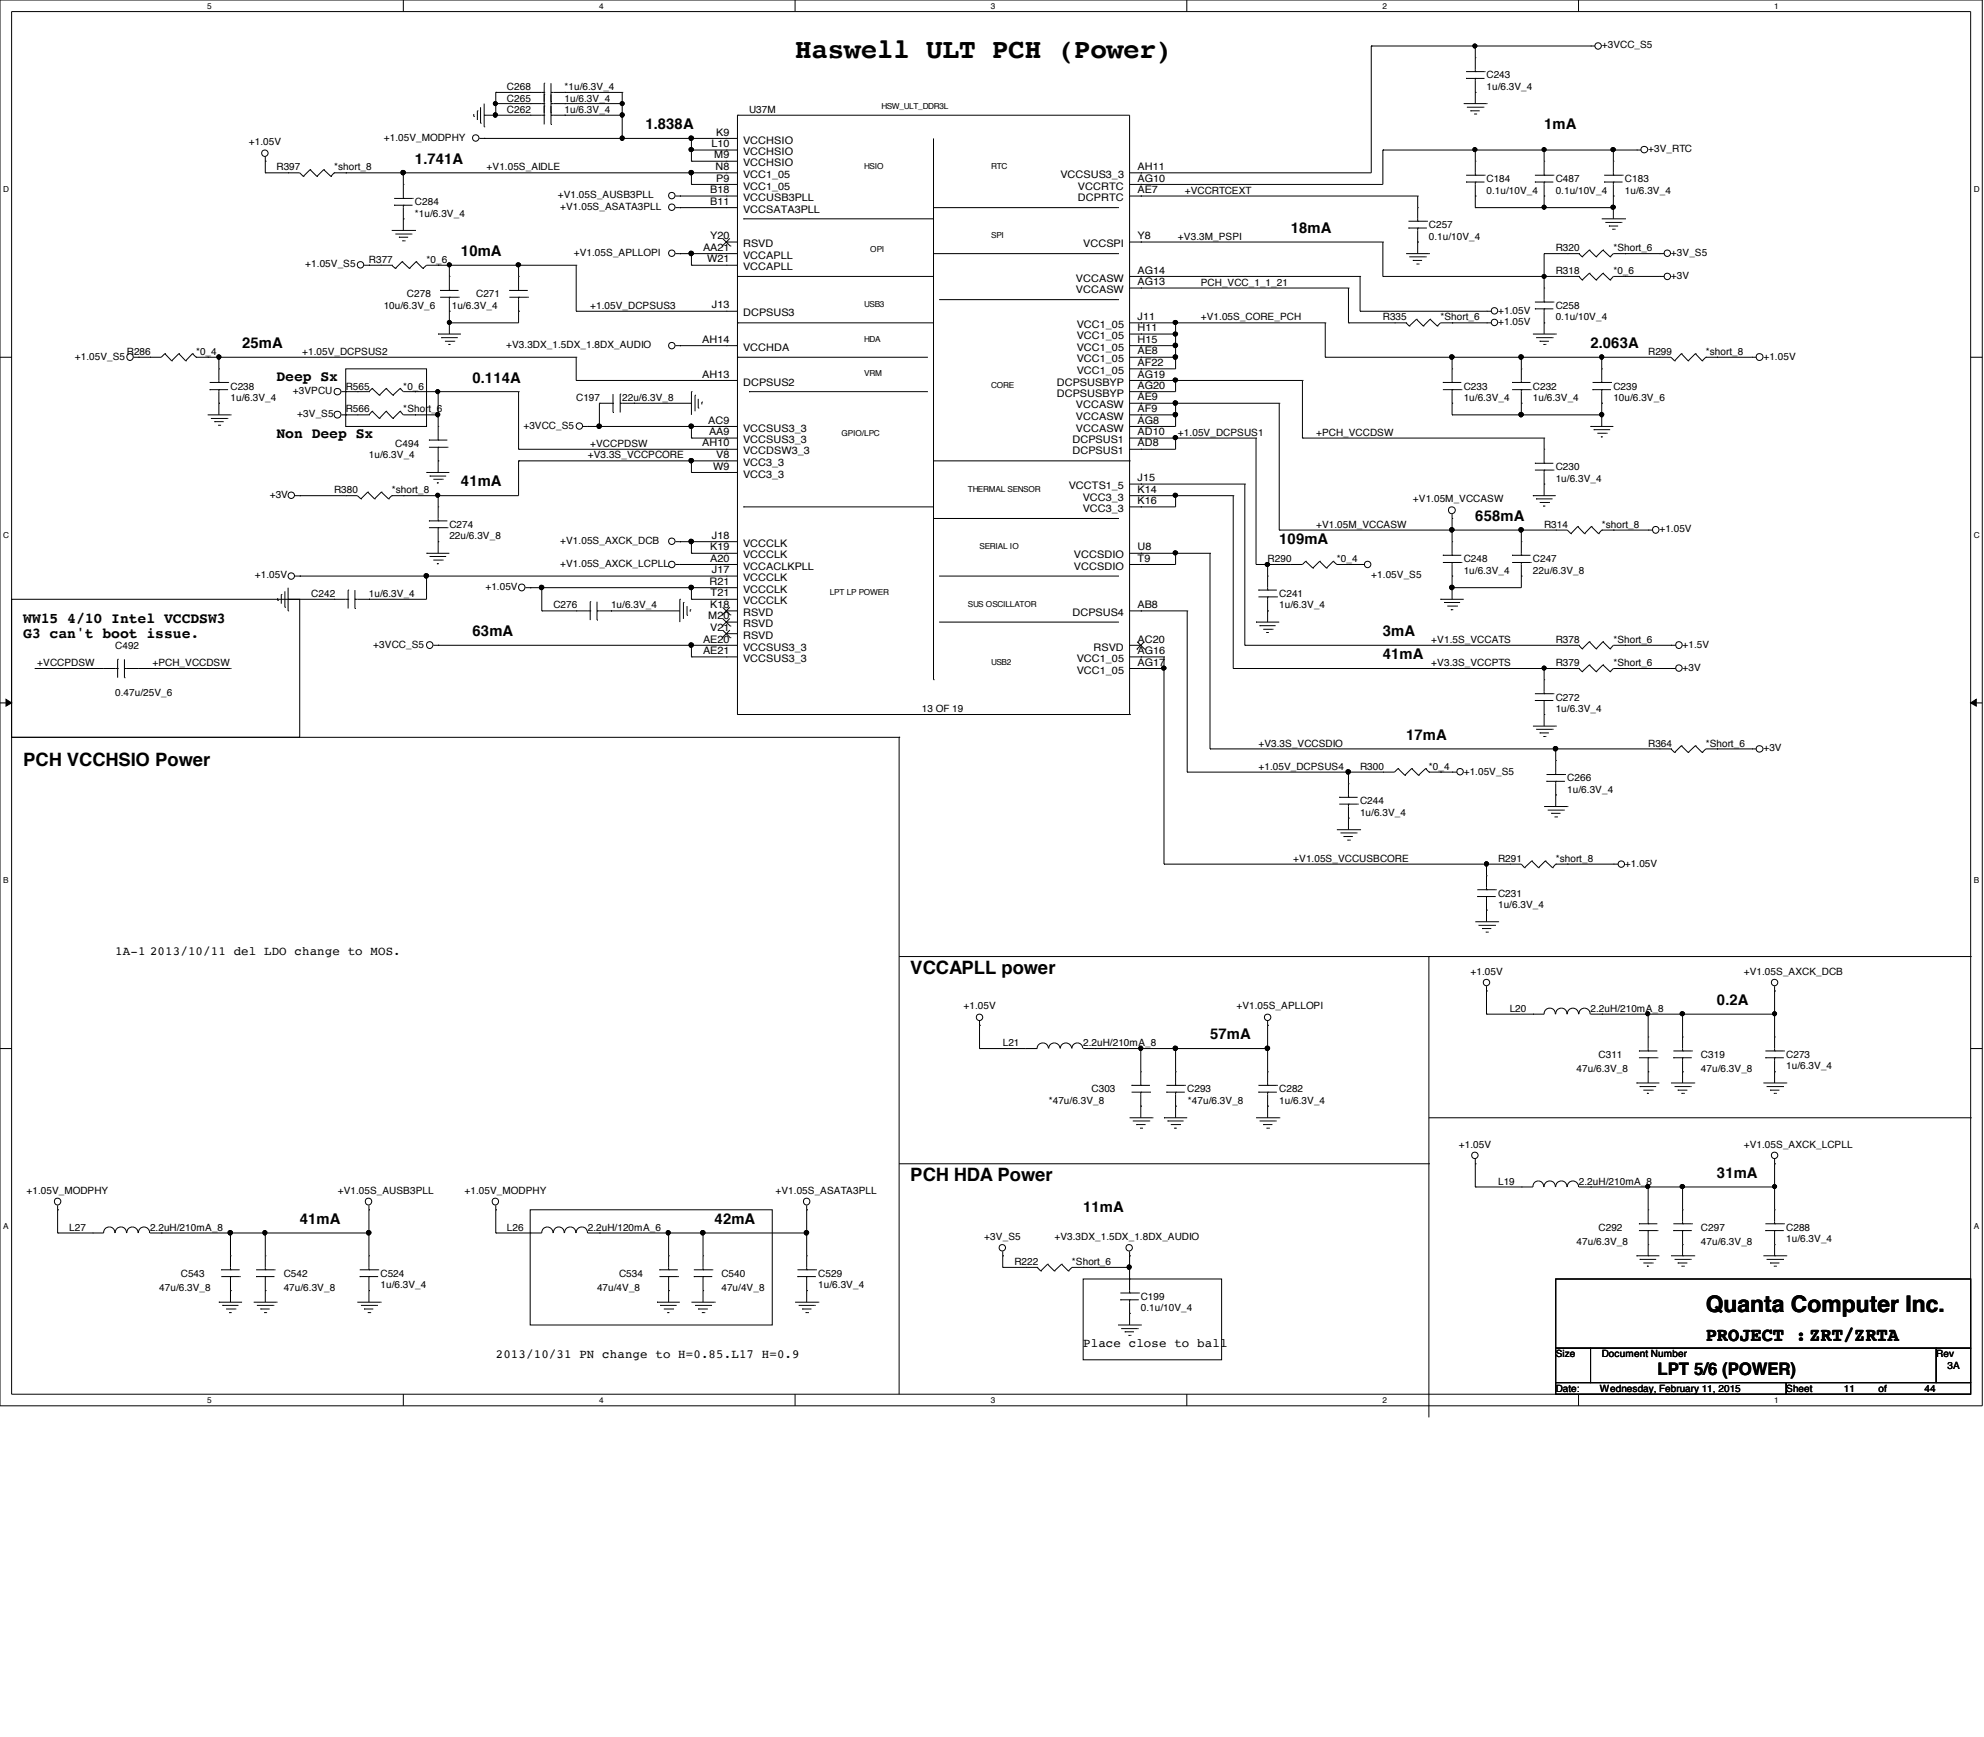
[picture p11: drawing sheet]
<svg xmlns="http://www.w3.org/2000/svg" width="210mm" height="184mm" viewBox="0 0 210 184" stroke-linecap="round" stroke-linejoin="round" font-family="sans-serif">
<defs><g id="words">
<text font-size="2.9" x="84.1" y="6.1">Haswell ULT PCH (Power)</text>
<text font-size="2.4" x="180.5" y="138.8">Quanta Computer Inc.</text>
<text font-size="2" x="180.5" y="141.9">PROJECT :ZRT/ZRTA</text>
<g font-size="1.9">
<text x="2.5" y="81.1">PCH VCCHSIO Power</text>
<text x="96.3" y="103">VCCAPLL power</text>
<text x="96.3" y="125">PCH HDA Power</text>
</g>
<text font-size="1.8" x="175.3" y="145.5">LPT 5/6 (POWER)</text>
<g font-size="1.6">
<text x="43.9" y="17.4">1.741A</text>
<text x="68.3" y="13.7">1.838A</text>
<text x="163.4" y="13.7">1mA</text>
<text x="48.8" y="27.1">10mA</text>
<text x="136.6" y="24.6">18mA</text>
<text x="25.6" y="36.8">25mA</text>
<text x="29.3" y="40.3">Deep Sx</text>
<text x="50" y="40.5">0.114A</text>
<text x="168.3" y="36.8">2.063A</text>
<text x="29.3" y="46.4">Non Deep Sx</text>
<text x="48.8" y="51.5">41mA</text>
<text x="135.3" y="57.6">109mA</text>
<text x="156.1" y="55.1">658mA</text>
<text x="2.5" y="65.9">WW15 4/10 Intel VCCDSW3</text>
<text x="2.5" y="67.5">G3 can't boot issue.</text>
<text x="50" y="67.3">63mA</text>
<text x="146.3" y="67.3">3mA</text>
<text x="146.3" y="69.8">41mA</text>
<text x="148.8" y="78.3">17mA</text>
<text x="181.7" y="106.3">0.2A</text>
<text x="128" y="110">57mA</text>
<text x="181.7" y="124.6">31mA</text>
<text x="31.7" y="129.5">41mA</text>
<text x="75.6" y="129.5">42mA</text>
<text x="114.6" y="128.3">11mA</text>
</g>
<g font-size="1.3">
<text x="12.2" y="101">1A-1 2013/10/11 del LDO change to MOS.</text>
<text x="52.5" y="143.7">2013/10/31 PN change to H=0.85.L17 H=0.9</text>
<text x="114.6" y="142.5">Place close to ball</text>
</g>
<g font-size="1.1">
<text x="169.5" y="5.1">+3VCC_S5</text>
<text x="53.6" y="11.9">C262</text>
<text x="53.6" y="10.8">C265</text>
<text x="53.6" y="9.5">C268</text>
<text x="59.7" y="11.9">1u/6.3V_4</text>
<text x="59.7" y="10.8">1u/6.3V_4</text>
<text x="59.7" y="9.5">*1u/6.3V_4</text>
<text x="79.2" y="11.9">U37M</text>
<text x="157.3" y="8.3">C243</text>
<text x="157.3" y="9.5">1u/6.3V_4</text>
<text x="26.3" y="15.4">+1.05V</text>
<text x="40.6" y="14.9">+1.05V_MODPHY</text>
<text x="75.3" y="15.6">L10</text>
<text x="75.6" y="16.8">M9</text>
<text x="75.7" y="18">N8</text>
<text x="75.8" y="14.4">K9</text>
<text x="78.6" y="15.2">VCCHSIO</text>
<text x="78.6" y="16.4">VCCHSIO</text>
<text x="78.6" y="17.6">VCCHSIO</text>
<text x="120.4" y="18">AH11</text>
<text x="174.4" y="16.1">+3V_RTC</text>
<text x="29.3" y="18">R397</text>
<text x="35.3" y="18">*short_8</text>
<text x="43.9" y="21.7">C284</text>
<text x="43.9" y="22.9">*1u/6.3V_4</text>
<text x="51.5" y="18">+V1.05S_AIDLE</text>
<text x="59" y="21">+V1.05S_AUSB3PLL</text>
<text x="59.3" y="22.2">+V1.05S_ASATA3PLL</text>
<text x="75.1" y="21.7">B11</text>
<text x="75.1" y="20.4">B18</text>
<text x="75.8" y="19.2">P9</text>
<text x="78.6" y="22.5">VCCSATA3PLL</text>
<text x="78.6" y="21.3">VCCUSB3PLL</text>
<text x="78.6" y="18.8">VCC1_05</text>
<text x="78.6" y="20.1">VCC1_05</text>
<text x="112.2" y="18.8">VCCSUS3_3</text>
<text x="114" y="20.1">VCCRTC</text>
<text x="114" y="21.3">DCPRTC</text>
<text x="120.4" y="19.2">AG10</text>
<text x="120.4" y="20.4">AE7</text>
<text x="125.3" y="20.5">+VCCRTCEXT</text>
<text x="157.3" y="19.3">C184</text>
<text x="157.3" y="20.5">0.1u/10V_4</text>
<text x="164.6" y="19.3">C487</text>
<text x="164.6" y="20.5">0.1u/10V_4</text>
<text x="171.9" y="19.3">C183</text>
<text x="171.9" y="20.5">1u/6.3V_4</text>
<text x="32.3" y="28.3">+1.05V_S5</text>
<text x="39" y="27.8">R377</text>
<text x="45.1" y="27.8">*0_6</text>
<text x="60.7" y="27.1">+V1.05S_APLLOPI</text>
<text x="74.4" y="26.5">AA21</text>
<text x="74.8" y="27.8">W21</text>
<text x="75.1" y="25.3">Y20</text>
<text x="78.6" y="28.6">VCCAPLL</text>
<text x="78.6" y="27.4">VCCAPLL</text>
<text x="78.6" y="26.2">RSVD</text>
<text x="113.8" y="29.8">VCCASW</text>
<text x="114.6" y="26.2">VCCSPI</text>
<text x="120.4" y="29">AG14</text>
<text x="120.4" y="25.3">Y8</text>
<text x="124.6" y="25.4">+V3.3M_PSPI</text>
<text x="151.2" y="24.1">C257</text>
<text x="151.2" y="25.4">0.1u/10V_4</text>
<text x="164.6" y="29">R318</text>
<text x="164.6" y="26.6">R320</text>
<text x="170.7" y="29">*0_6</text>
<text x="170.7" y="26.6">*Short_6</text>
<text x="176.8" y="29.5">+3V</text>
<text x="176.8" y="27.1">+3V_S5</text>
<text x="40.6" y="32.7">10u/6.3V_6</text>
<text x="43.1" y="31.5">C278</text>
<text x="47.8" y="32.7">1u/6.3V_4</text>
<text x="50.4" y="31.5">C271</text>
<text x="62.4" y="32.7">+1.05V_DCPSUS3</text>
<text x="75.3" y="32.6">J13</text>
<text x="78.6" y="33.5">DCPSUS3</text>
<text x="113.8" y="31">VCCASW</text>
<text x="113.9" y="34.7">VCC1_05</text>
<text x="113.9" y="35.9">VCC1_05</text>
<text x="120.4" y="33.9">J11</text>
<text x="120.4" y="35.1">H11</text>
<text x="120.4" y="30.2">AG13</text>
<text x="127" y="30.2">PCH_VCC_1_1_21</text>
<text x="127" y="33.9">+V1.05S_CORE_PCH</text>
<text x="146.3" y="33.9">R335</text>
<text x="152.4" y="33.9">*Short_6</text>
<text x="158.5" y="33.2">+1.05V</text>
<text x="158.5" y="34.4">+1.05V</text>
<text x="164.6" y="32.7">C258</text>
<text x="164.6" y="33.9">0.1u/10V_4</text>
<text x="7.9" y="38.1">+1.05V_S5</text>
<text x="13.4" y="37.5">R286</text>
<text x="20.7" y="37.5">*0_4</text>
<text x="24.4" y="41.2">C238</text>
<text x="31" y="41.7">+3VPCU</text>
<text x="32" y="37.5">+1.05V_DCPSUS2</text>
<text x="36.6" y="41.2">R565</text>
<text x="42.7" y="41.2">*0_6</text>
<text x="53.6" y="36.8">+V3.3DX_1.5DX_1.8DX_AUDIO</text>
<text x="74.3" y="36.3">AH14</text>
<text x="74.3" y="40">AH13</text>
<text x="78.6" y="37.1">VCCHDA</text>
<text x="78.6" y="40.8">DCPSUS2</text>
<text x="111.8" y="42">DCPSUSBYP</text>
<text x="111.8" y="40.8">DCPSUSBYP</text>
<text x="113.9" y="37.1">VCC1_05</text>
<text x="113.9" y="38.4">VCC1_05</text>
<text x="113.9" y="39.6">VCC1_05</text>
<text x="120.4" y="36.3">H15</text>
<text x="120.4" y="37.5">AE8</text>
<text x="120.4" y="38.7">AF22</text>
<text x="120.4" y="41.1">AG20</text>
<text x="120.4" y="40">AG19</text>
<text x="154.9" y="41.2">C233</text>
<text x="162.2" y="41.2">C232</text>
<text x="170.7" y="41.2">C239</text>
<text x="174.4" y="37.5">R299</text>
<text x="180.5" y="37.5">*short_8</text>
<text x="186.6" y="38.1">+1.05V</text>
<text x="24.4" y="42.4">1u/6.3V_4</text>
<text x="31.5" y="44.2">+3V_S5</text>
<text x="36.6" y="43.6">R566</text>
<text x="41.8" y="47.3">C494</text>
<text x="42.7" y="43.6">*Short_6</text>
<text x="55.4" y="45.4">+3VCC_S5</text>
<text x="61" y="42.4">C197</text>
<text x="62.4" y="47.3">+VCCPDSW</text>
<text x="65.8" y="42.4">22u/6.3V_8</text>
<text x="74.3" y="47.2">AH10</text>
<text x="74.9" y="44.8">AC9</text>
<text x="75" y="46.1">AA9</text>
<text x="78.6" y="45.7">VCCSUS3_3</text>
<text x="78.6" y="46.9">VCCSUS3_3</text>
<text x="113.5" y="46.9">DCPSUS1</text>
<text x="113.8" y="43.2">VCCASW</text>
<text x="113.8" y="44.4">VCCASW</text>
<text x="113.8" y="45.7">VCCASW</text>
<text x="120.4" y="47.2">AD8</text>
<text x="120.4" y="46.1">AD10</text>
<text x="120.4" y="42.4">AE9</text>
<text x="120.4" y="43.6">AF9</text>
<text x="120.4" y="44.8">AG8</text>
<text x="124.6" y="46.1">+1.05V_DCPSUS1</text>
<text x="139.2" y="46.1">+PCH_VCCDSW</text>
<text x="154.9" y="42.4">1u/6.3V_4</text>
<text x="162.2" y="42.4">1u/6.3V_4</text>
<text x="170.7" y="42.4">10u/6.3V_6</text>
<text x="28.5" y="52.7">+3V</text>
<text x="35.3" y="52.2">R380</text>
<text x="39" y="48.5">1u/6.3V_4</text>
<text x="41.4" y="52.2">*short_8</text>
<text x="62.2" y="48.5">+V3.3S_VCCPCORE</text>
<text x="75.4" y="49.7">W9</text>
<text x="75.8" y="48.5">V8</text>
<text x="78.6" y="50.5">VCC3_3</text>
<text x="78.6" y="49.3">VCC3_3</text>
<text x="78.6" y="48.1">VCCDSW3_3</text>
<text x="113.1" y="51.8">VCCTS1_5</text>
<text x="113.5" y="48.1">DCPSUS1</text>
<text x="114.6" y="53">VCC3_3</text>
<text x="120.4" y="50.9">J15</text>
<text x="120.4" y="53.3">K16</text>
<text x="120.4" y="52.2">K14</text>
<text x="149.5" y="53.2">+V1.05M_VCCASW</text>
<text x="164.6" y="49.7">C230</text>
<text x="164.6" y="51">1u/6.3V_4</text>
<text x="47.5" y="55.8">C274</text>
<text x="47.5" y="57.1">22u/6.3V_8</text>
<text x="59.3" y="57.6">+V1.05S_AXCK_DCB</text>
<text x="59.3" y="60">+V1.05S_AXCK_LCPLL</text>
<text x="75.1" y="59.4">A20</text>
<text x="75.1" y="58.3">K19</text>
<text x="75.3" y="57">J18</text>
<text x="78.6" y="57.9">VCCCLK</text>
<text x="78.6" y="59.1">VCCCLK</text>
<text x="113.6" y="59.1">VCCSDIO</text>
<text x="114.6" y="54.2">VCC3_3</text>
<text x="120.4" y="59.4">T9</text>
<text x="120.4" y="58.3">U8</text>
<text x="134.1" y="59.5">R290</text>
<text x="139.2" y="55.8">+V1.05M_VCCASW</text>
<text x="141.4" y="59.5">*0_4</text>
<text x="154.9" y="59.5">C248</text>
<text x="162.2" y="59.5">C247</text>
<text x="163.4" y="55.8">R314</text>
<text x="169.5" y="55.8">*short_8</text>
<text x="175.6" y="56.3">+1.05V</text>
<text x="27" y="61.2">+1.05V</text>
<text x="32.9" y="63.2">C242</text>
<text x="39" y="63.2">1u/6.3V_4</text>
<text x="51.4" y="62.4">+1.05V</text>
<text x="58.5" y="64.4">C276</text>
<text x="64.6" y="64.4">1u/6.3V_4</text>
<text x="74.9" y="65.5">M20</text>
<text x="75.1" y="61.9">R21</text>
<text x="75.1" y="64.3">K18</text>
<text x="75.2" y="63.1">T21</text>
<text x="75.3" y="60.7">J17</text>
<text x="78.6" y="65.2">RSVD</text>
<text x="78.6" y="64">VCCCLK</text>
<text x="78.6" y="62.7">VCCCLK</text>
<text x="78.6" y="61.5">VCCCLK</text>
<text x="78.6" y="60.3">VCCACLKPLL</text>
<text x="113.5" y="65.2">DCPSUS4</text>
<text x="113.6" y="60.3">VCCSDIO</text>
<text x="120.4" y="64.3">AB8</text>
<text x="135.3" y="63.2">C241</text>
<text x="135.3" y="64.4">1u/6.3V_4</text>
<text x="145.1" y="61.2">+1.05V_S5</text>
<text x="154.9" y="60.7">1u/6.3V_4</text>
<text x="162.2" y="60.7">22u/6.3V_8</text>
<text x="3.9" y="70.5">+VCCPDSW</text>
<text x="12.2" y="68.7">C492</text>
<text x="16.1" y="70.5">+PCH_VCCDSW</text>
<text x="39.5" y="68.5">+3VCC_S5</text>
<text x="74.4" y="69.2">AE21</text>
<text x="74.4" y="68">AE20</text>
<text x="75.1" y="66.8">V21</text>
<text x="78.6" y="70.1">VCCSUS3_3</text>
<text x="78.6" y="68.8">VCCSUS3_3</text>
<text x="78.6" y="67.6">RSVD</text>
<text x="78.6" y="66.4">RSVD</text>
<text x="113.9" y="70.1">VCC1_05</text>
<text x="113.9" y="71.3">VCC1_05</text>
<text x="115.7" y="68.8">RSVD</text>
<text x="120.4" y="68">AC20</text>
<text x="120.4" y="69.2">AG16</text>
<text x="120.4" y="70.4">AG17</text>
<text x="151.4" y="68">+V1.5S_VCCATS</text>
<text x="151.4" y="70.5">+V3.3S_VCCPTS</text>
<text x="164.6" y="70.5">R379</text>
<text x="164.6" y="68">R378</text>
<text x="170.7" y="70.5">*Short_6</text>
<text x="170.7" y="68">*Short_6</text>
<text x="178" y="68.5">+1.5V</text>
<text x="178" y="71">+3V</text>
<text x="12.2" y="73.7">0.47u/25V_6</text>
<text x="97.5" y="75.4">13 OF 19</text>
<text x="164.6" y="74.1">C272</text>
<text x="164.6" y="75.4">1u/6.3V_4</text>
<text x="133.1" y="81.4">+1.05V_DCPSUS4</text>
<text x="133.1" y="79">+V3.3S_VCCSDIO</text>
<text x="143.9" y="81.4">R300</text>
<text x="151.2" y="81.4">*0_4</text>
<text x="154.9" y="82">+1.05V_S5</text>
<text x="165.8" y="82.7">C266</text>
<text x="165.8" y="83.9">1u/6.3V_4</text>
<text x="174.4" y="79">R364</text>
<text x="180.5" y="79">*Short_6</text>
<text x="186.6" y="79.5">+3V</text>
<text x="143.9" y="85.1">C244</text>
<text x="143.9" y="86.3">1u/6.3V_4</text>
<text x="136.8" y="91.2">+V1.05S_VCCUSBCORE</text>
<text x="158.5" y="91.2">R291</text>
<text x="158.5" y="94.9">C231</text>
<text x="164.6" y="91.2">*short_8</text>
<text x="171.9" y="91.7">+1.05V</text>
<text x="158.5" y="96.1">1u/6.3V_4</text>
<text x="101.9" y="106.8">+1.05V</text>
<text x="130.8" y="106.8">+V1.05S_APLLOPI</text>
<text x="155.6" y="103.2">+1.05V</text>
<text x="159.7" y="107.1">L20</text>
<text x="168.3" y="107.1">2.2uH/210mA_8</text>
<text x="184.5" y="103.2">+V1.05S_AXCK_DCB</text>
<text x="106.1" y="110.7">L21</text>
<text x="114.6" y="110.7">2.2uH/210mA_8</text>
<text x="166.8" y="113.4">47u/6.3V_8</text>
<text x="169.1" y="111.9">C311</text>
<text x="180" y="111.9">C319</text>
<text x="180" y="113.4">47u/6.3V_8</text>
<text x="189" y="111.9">C273</text>
<text x="189" y="113.2">1u/6.3V_4</text>
<text x="111" y="116.8">*47u/6.3V_8</text>
<text x="115.5" y="115.6">C303</text>
<text x="125.6" y="115.6">C293</text>
<text x="125.7" y="116.8">*47u/6.3V_8</text>
<text x="135.3" y="115.6">C282</text>
<text x="135.3" y="116.8">1u/6.3V_4</text>
<text x="154.3" y="121.5">+1.05V</text>
<text x="158.5" y="125.3">L19</text>
<text x="167" y="125.3">2.2uH/210mA_8</text>
<text x="184.5" y="121.5">+V1.05S_AXCK_LCPLL</text>
<text x="2.8" y="126.3">+1.05V_MODPHY</text>
<text x="7.3" y="130.2">L27</text>
<text x="15.9" y="130.2">2.2uH/210mA_8</text>
<text x="35.7" y="126.3">+V1.05S_AUSB3PLL</text>
<text x="49.1" y="126.3">+1.05V_MODPHY</text>
<text x="53.6" y="130.2">L26</text>
<text x="62.2" y="130.2">2.2uH/120mA_6</text>
<text x="82" y="126.3">+V1.05S_ASATA3PLL</text>
<text x="104.1" y="131.2">+3V_S5</text>
<text x="111.5" y="131.2">+V3.3DX_1.5DX_1.8DX_AUDIO</text>
<text x="166.8" y="131.7">47u/6.3V_8</text>
<text x="169.1" y="130.2">C292</text>
<text x="180" y="130.2">C297</text>
<text x="180" y="131.7">47u/6.3V_8</text>
<text x="189" y="130.2">C288</text>
<text x="189" y="131.4">1u/6.3V_4</text>
<text x="16.8" y="136.6">47u/6.3V_8</text>
<text x="19.1" y="135.1">C543</text>
<text x="30" y="135.1">C542</text>
<text x="30" y="136.6">47u/6.3V_8</text>
<text x="40.3" y="135.1">C524</text>
<text x="40.3" y="136.3">1u/6.3V_4</text>
<text x="63.2" y="136.6">47u/4V_8</text>
<text x="65.5" y="135.1">C534</text>
<text x="76.3" y="135.1">C540</text>
<text x="76.3" y="136.6">47u/4V_8</text>
<text x="86.6" y="135.1">C529</text>
<text x="86.6" y="136.3">1u/6.3V_4</text>
<text x="107.3" y="133.9">R222</text>
<text x="113.4" y="133.9">*Short_6</text>
<text x="120.7" y="137.5">C199</text>
<text x="120.7" y="138.8">0.1u/10V_4</text>
<text x="164.6" y="143.6">Size</text>
<text x="169.5" y="143.6">Document Number</text>
<text x="204.9" y="143.6">Rev</text>
<text x="164.6" y="147.3">Date:</text>
<text x="169.2" y="147.3">Wednesday, February 11, 2015</text>
<text x="189" y="147.3">Sheet</text>
<text x="195.1" y="147.3">11</text>
<text x="198.8" y="147.3">of</text>
<text x="203.6" y="147.3">44</text>
<text x="206" y="144.9">3A</text>
</g>
<g font-size=".9">
<text x="21.9" y="1">5</text>
<text x="63.4" y="1">4</text>
<text x="104.8" y="1">3</text>
<text x="146.3" y="1">2</text>
<text x="187.7" y="1">1</text>
<text x="93.3" y="11.6">HSW_ULT_DDR3L</text>
<text x="91.4" y="17.9">HSIO</text>
<text x="104.9" y="17.9">RTC</text>
<text x=".3" y="20.3">D</text>
<text x="208.8" y="20.3">D</text>
<text x="92.1" y="26.7">OPI</text>
<text x="104.9" y="25.2">SPI</text>
<text x="91.4" y="32.5">USB3</text>
<text x="91.4" y="39.8">VRM</text>
<text x="91.4" y="36.2">HDA</text>
<text x="104.9" y="41.1">CORE</text>
<text x="89" y="46.2">GPIO/LPC</text>
<text x="102.4" y="52">THERMAL SENSOR</text>
<text x=".3" y="56.9">C</text>
<text x="103.6" y="58.1">SERIAL IO</text>
<text x="208.8" y="56.9">C</text>
<text x="87.8" y="63">LPT LP POWER</text>
<text x="102.4" y="64.2">SUS OSCILLATOR</text>
<text x="104.9" y="70.3">USB2</text>
<text x=".3" y="93.5">B</text>
<text x="208.8" y="93.5">B</text>
<text x=".3" y="130">A</text>
<text x="208.8" y="130">A</text>
<text x="21.9" y="148.5">5</text>
<text x="63.4" y="148.5">4</text>
<text x="104.8" y="148.5">3</text>
<text x="146.3" y="148.5">2</text>
<text x="187.7" y="148.5">1</text>
</g>
</g></defs>
<path d="M0 0h209.7v148.8h-209.7zM1.2 1.2h207.3v146.3h-207.3z" fill="none" stroke="#000" stroke-width=".11"/>
<g fill="#fff">
<path d="M21.9 .2h.5v.9h-.5z"/>
<path d="M21.9 147.7h.5v1h-.5z"/>
</g>
<path d="M42.7 0v1.2M42.7 147.5v1.3" fill="none" stroke="#000" stroke-width=".11"/>
<g fill="#fff">
<path d="M63.4 .2h.4v.9h-.4z"/>
<path d="M63.4 147.7h.4v1h-.4z"/>
</g>
<path d="M84.1 0v1.2M84.1 147.5v1.3" fill="none" stroke="#000" stroke-width=".11"/>
<g fill="#fff">
<path d="M104.8 .2h.5v.9h-.5z"/>
<path d="M104.8 147.7h.5v1h-.5z"/>
</g>
<path d="M125.6 0v1.2M125.6 147.5v1.3" fill="none" stroke="#000" stroke-width=".11"/>
<g fill="#fff">
<path d="M146.3 .2h.4v.9h-.4z"/>
<path d="M146.3 147.7h.4v1h-.4z"/>
</g>
<path d="M167 0v1.2M167 147.5v1.3" fill="none" stroke="#000" stroke-width=".11"/>
<g fill="#fff">
<path d="M187.7 .2h.5v.9h-.5z"/>
<path d="M187.7 147.7h.5v1h-.5z"/>
<path d="M.3 19.5h.6v1h-.6z"/>
<path d="M208.8 19.5h.6v1h-.6z"/>
<path d="M.3 56.1h.6v1h-.6z"/>
<path d="M208.8 56.1h.6v1h-.6z"/>
</g>
<path d="M0 37.8h1.2M208.5 37.8h1.2" fill="none" stroke="#000" stroke-width=".11"/>
<g fill="#fff">
<path d="M.3 92.7h.6v.9h-.6z"/>
<path d="M208.8 92.7h.6v.9h-.6z"/>
</g>
<path d="M0 74.4h1.2M.6 74l.6 .4-.6 .3zM208.5 74.4h1.2M208.5 74.4l.6-.4v.7z" fill="none" stroke="#000" stroke-width=".11"/>
<path d="M.6 74l.6 .4-.6 .3zM208.5 74.4l.6-.4v.7z" fill="#000"/>
<g fill="#fff">
<path d="M.3 129.2h.6v1h-.6z"/>
<path d="M208.8 129.2h.6v1h-.6z"/>
</g>
<g fill="none" stroke="#000" stroke-width=".11">
<path d="M28.1 17.1h.1M28.1 18.3h.1M28.1 16.6v1.7M28.1 18.3h3.6l.4 .4M30.5 18.3h.1M32.1 18.7h.1M32.8 17.9l-.7 .8M32.8 17.9h.1M32.8 17.9l.7 .8M33.5 18.7h.1M34.2 17.9h.1M34.2 17.9l.8 .8"/>
<path d="M34.2 17.9l-.7 .8M35 18.7h.1M35.3 18.3h.1M35.3 18.3h42.7M35.3 18.3l-.3 .4M36.6 18.3h.1M42.5 18.1h.3l.1 .1-.1 .2-.2 .1-.1-.1zM42.7 18.3h.1M42.7 19.5h.1M42.7 18.3v2.7M50.1 12.3h.1M50.1 12.1v.2"/>
<path d="M50.5 11.7h.1M50.5 11.7v1M50.7 14.6h27.3M50.8 13h.1M50.8 11.3v1.7M51.2 12.2h6.4M51.2 14.6h.1M51.2 12.2h.1M51.2 13.4h.1M51.2 11v2.4M52.3 12h.2l.1 .1-.1 .2-.1 .1-.1-.1zM52.3 10.8h.2l.1 .2-.1 .1-.1 .1-.1-.1z"/>
<path d="M52.5 12.2h.1M52.5 11h.1M52.5 9.8h.1M52.5 9.8v2.4M52.5 11h5.1M52.5 9.8h5.1M56.1 12.2h.1M56.1 11h.1M56.1 9.8h.1M57.6 12.2h.1M57.6 11.2h.1M57.6 11h.1"/>
<path d="M57.6 10h.1M57.6 9.8h.1M57.6 8.8h.1M57.6 8.8v4.4M58.3 13.2h.1M58.3 12.2h.1M58.3 11.9h.1M58.3 11h.1M58.3 10.8h.1M58.3 9.8h.1M58.3 8.8v4.4M58.3 12.2h7.5"/>
<path d="M58.3 11h7.5M58.3 9.8h7.5M59.7 12.2h.1M59.7 11h.1M59.7 9.8h.1M65.7 12h.3v.1v.2l-.2 .1-.1-.1zM65.7 14.5h.3v.1v.2l-.2 .1-.1-.1zM65.7 10.8h.3v.2v.1l-.2 .1-.1-.1zM65.8 14.6h.1M65.8 12.2h.1M65.8 11h.1M65.8 9.8h.1"/>
<path d="M65.8 9.8v4.8M73 14.5h.3l.1 .1-.1 .2-.2 .1-.1-.1zM73 15.7h.3l.1 .1-.1 .2h-.2h-.1zM73 18.1h.3l.1 .1-.1 .2-.2 .1-.1-.1zM73.2 19.5h4.8M73.2 15.9h4.8M73.2 17.1h4.8M73.2 18.3h.1M73.2 14.6h.1M73.2 19.5h.1M73.2 15.9h.1M73.2 17.1h.1"/>
<path d="M73.2 14.6v2.5M73.2 18.3v1.2M76.8 14.6h.1M76.8 15.9h.1M76.8 17.1h.1M76.8 18.3h.1M76.8 19.5h.1M78 12.2h41.5v63.4M78 12.2h.1M78 12.2v63.4M98.8 14.6v57.3M120.7 18.3h.1"/>
<path d="M120.7 19.5h.1M145.1 4.9h.1M145.1 4.9v13.4h-25.6M145.1 4.9h23.6M146.3 15.9h.1M146.3 15.9v3.6h-26.8M146.3 15.9h27.3M154.9 11h2.4M155.1 19.3h2M155.1 8.3h2M155.1 8.3h.1M155.1 19.3h.1"/>
<path d="M155.1 18.5h2M155.1 7.6h2M155.2 11.3h1.7M155.6 11.7h.9M155.6 11.7h.1M155.9 15.7h.3l.1 .1-.1 .2h-.2h-.1zM155.9 4.7h.3l.1 .2-.1 .1-.2 .1-.1-.1zM156 12.1h.2M156.1 9.8h.1M156.1 4.9h.1M156.1 15.9h.1M156.1 7.6h.1"/>
<path d="M156.1 8.3h.1M156.1 6.1h.1M156.1 19.3h.1M156.1 18.5h.1M156.1 17.1h.1M156.1 4.9v2.7M156.1 8.3v2.7M156.1 15.9v2.6M156.1 19.3v2.7M156.2 12.1h.1M156.9 11.3h.1M157.1 7.6h.1"/>
<path d="M157.1 18.5h.1M157.3 11h.1M162.4 19.3h.1M162.4 18.5h1.9M162.4 19.3h1.9M163.2 15.7h.3l.1 .1-.1 .2h-.1h-.2zM163.4 15.9h.1M163.4 19.3h.1M163.4 18.5h.1M163.4 17.1h.1M163.4 15.9v2.6M163.4 19.3v2.7"/>
<path d="M164.3 18.5h.1M168.3 4.9h.1M169.7 19.3h2M169.7 19.3h.1M169.7 18.5h2M170.5 15.7h.3l.1 .1-.1 .2h-.2h-.1zM170.7 15.9h.1M170.7 18.5h.1M170.7 19.3h.1M170.7 17.1h.1M170.7 15.9v2.6M170.7 19.3v3.9"/>
<path d="M171.7 18.5h.1M173.1 15.9h.1M14.6 37.8h.1M15.9 37.8h.1M17.4 37.4h.1M17.4 37.4l.8 .8M17.4 37.4l-.3 .4h-3M18.2 38.2h.1M18.9 37.4h.1M18.9 37.4l.7 .8M18.9 37.4l-.7 .8M19.6 38.2h.1"/>
<path d="M20.4 37.4h.1M20.4 37.4l.3 .4M20.4 37.4l-.8 .8M20.7 37.8h.1M20.7 37.8h40.3M22 37.8h.1M23 37.6h.3l.1 .2-.1 .1-.1 .1-.2-.1zM23.2 37.8h.1M23.2 39h.1M23.2 37.8v2.7M36.6 39h8.5v6.1h-8.5zM38.5 28.1h2.9"/>
<path d="M39 28.1h.1M40.3 28.1h.1M41.4 28.1h.1M41.4 24.4h2.5M41.4 28.1l.4 .3M41.7 21.7h1.9M41.7 21.7h.1M41.7 21h1.9M41.8 28.4h.1M41.8 24.8h1.7M42.2 25.1h1M42.2 25.1h.1"/>
<path d="M42.5 27.7l.8 .7M42.5 27.7h.1M42.5 25.5h.3M42.5 27.7l-.7 .7M42.7 23.2h.1M42.7 21h.1M42.7 21.7h.1M42.7 21.7v2.7M42.8 25.5h.1M43.3 28.4h.1M43.5 24.8h.1M43.6 21h.1"/>
<path d="M43.9 24.4h.1M44 27.7h.1M44 27.7l-.7 .7M44 27.7l.7 .7M44.7 28.4h.1M46.4 35.3h2.4M46.4 28.1h.1M46.4 35.3h.1M46.6 30.7h.1M46.6 31.5h1.9M46.6 30.7h1.9M46.7 35.7h1.7"/>
<path d="M46.7 35.7h.1M47.1 36.1h.9M47.4 27.9h.3l.1 .1-.1 .2h-.2h-.1zM47.4 34h.3l.1 .1-.1 .2h-.2h-.1zM47.5 36.4h.2M47.5 36.4h.1M47.5 28.1h.1M47.5 32.9h.1M47.5 34.2h.1M47.5 31.5h.1M47.5 30.7h.1M47.5 29.3h.1"/>
<path d="M47.5 28.1v2.6M47.5 31.5v3.8M48 36.1h.1M48.5 31.5h.1M53.9 30.7h.1M53.9 31.5h1.9M53.9 30.7h1.9M54.7 27.9h.3l.1 .1-.1 .2h-.2h-.1zM54.9 28.1h.1M54.9 32.9h.1M54.9 30.7h.1M54.9 31.5h.1"/>
<path d="M54.9 29.3h.1M54.9 28.1v2.6M54.9 31.5v2.7h-7.4M55.8 31.5h.1M61 32.9h17M61 37.8h.1M61 28.1h.1M61 32.9h.1M61 28.1h-15.9l-.4 .3M61 28.1v4.8M61 37.8v2.5M71.5 36.6h6.5"/>
<path d="M71.5 20.7h6.5M71.5 22h6.5M71.5 26.8h6.5M71.9 36.6h.1M71.9 20.7h.1M71.9 22h.1M71.9 26.8h.1M73 26.6h.3l.1 .2-.1 .2-.2 .1-.1-.1zM73.2 28.1h4.8M73.2 26.8h.1M73.2 28.1h.1M73.2 26.8v1.3"/>
<path d="M76.4 26h.1M76.5 25.2l.8 .8M76.8 36.6h.1M76.8 32.9h.1M76.8 28.1h.1M76.8 26.8h.1M76.8 25.6h.1M76.8 22h.1M76.8 20.7h.1M76.8 25.6h1.2M77.2 25.2l-.8 .8M77.3 26h.1"/>
<path d="M78 37.8h.1M78 34.2h.1M78 29.3h.1M78 34.2h20.8M78 29.3h20.8M78 37.8h20.2M78.7 23.2h.1M78.7 23.2h20.1M98.8 22h19.5M98.8 26.8h19.5M99.4 31.7h18.9M118.3 22h.1"/>
<path d="M118.3 26.8h.1M118.3 31.7h.1M119.5 36.6h4.9M119.5 34.2h20.7M119.5 20.7h30.5M119.5 29.3h24.4M119.5 25.6h26.8M119.5 30.5h23.2M119.5 37.8h4.9M119.5 35.3h4.9M120.7 20.7h.1M120.7 25.6h.1"/>
<path d="M120.7 29.3h.1M120.7 30.5h.1M120.7 34.2h.1M120.7 39h.1M120.7 37.8h.1M120.7 36.6h.1M120.7 35.3h.1M124.2 37.6h.3l.1 .2-.1 .1-.2 .1-.1-.1zM124.2 36.4h.3l.1 .1-.1 .2-.2 .1-.1-.1zM124.2 35.2h.3l.1 .1-.1 .2-.2 .1-.1-.1zM124.2 34h.3l.1 .1-.1 .2h-.2h-.1zM124.4 37.8h.1"/>
<path d="M124.4 36.6h.1M124.4 35.3h.1M124.4 34.2h.1M124.4 34.2v4.8h-4.9M140.2 37.8h36.6l.4 .4M140.2 34.2h.1M140.2 37.8h.1M140.2 34.2v3.6M142.7 34.2h6.1M142.7 30.5h.1M142.7 34.2h.1M142.7 30.5v3.7"/>
<path d="M143.9 32.9h13.9M143.9 32.9h.1M143.9 29.3h.1M143.9 29.3v3.6M146.3 29.3h20.7M146.3 29.3h.1M146.3 25.6h.1M146.3 25.6v3.7M147.5 34.2h.1M148.8 34.2l.3 .3M148.8 34.2h.1M148.8 26.8h2.4"/>
<path d="M149 24.1h2M149 24.1h.1M149 23.4h2M149.1 34.5h.1M149.1 27.2h1.7M149.5 27.6h1M149.5 27.6h.1M149.9 33.8h.1M149.9 27.9h.2M149.9 33.8l-.8 .7M149.9 33.8l.7 .7M150 20.7h.1"/>
<path d="M150 25.6h.1M150 24.1h.1M150 23.4h.1M150 22h.1M150 20.7v2.7M150 24.1v2.7M150.1 27.9h.1M150.6 34.5h.1M150.8 27.2h.1M151 23.4h.1M151.2 26.8h.1M151.3 33.8l.8 .7"/>
<path d="M151.3 33.8h.1M151.3 33.8l-.7 .7M152.1 34.5h.1M153.4 37.6h.4v.2v.1l-.2 .1-.2-.1zM153.6 34.2h.1M153.6 37.8h.1M153.6 39h.1M153.6 37.8v2.7M156.1 22h14.6M156.1 20.7h.1M156.1 22h.1M157.3 32.9h.1"/>
<path d="M157.3 34.2h.1M157.8 34.2h-5.4l-.3 .3M160.8 37.6h.3l.1 .2-.1 .1-.2 .1-.1-.1zM161 37.8h.1M161 39h.1M161 37.8v2.7M162.2 35.3h2.4M162.4 32.7h.1M162.4 32h1.9M162.4 32.7h1.9M162.5 35.7h1.8M162.9 36.1h.1"/>
<path d="M162.9 36.1h1M163.2 29.1h.3l.1 .2-.1 .1-.1 .1-.2-.1zM163.2 21.8h.3l.1 .1-.1 .2h-.1h-.2zM163.3 36.4h.2M163.4 26.8h3.6M163.4 20.7h.1M163.4 22h.1M163.4 29.3h.1M163.4 34.2h.1M163.4 26.8h.1M163.4 32.7h.1M163.4 32h.1"/>
<path d="M163.4 30.5h.1M163.4 26.8v5.2M163.4 32.7v2.6M163.5 36.4h.1M164.3 35.7h.1M164.3 32h.1M164.6 35.3h.1M165.8 29.3h.1M165.8 26.8h.1M167 29.3l.4 .3M167 26.8l.4 .4M167 29.3h.1"/>
<path d="M167 26.8h.1M167.4 29.6h.1M167.4 27.2h.1M168.1 28.9h.1M168.1 26.5h.1M168.1 28.9l-.7 .7M168.1 26.5l-.7 .7M168.1 28.9l.8 .7M168.1 26.5l.8 .7M168.9 29.6h.1M168.9 27.2h.1M169.3 37.6h.3l.1 .2-.1 .1-.1 .1-.2-.1z"/>
<path d="M169.5 37.8h.1M169.5 39h.1M169.5 37.8v2.7M169.5 23.2h2.4M169.6 28.9l.7 .7M169.6 26.5l.7 .7M169.6 28.9h.1M169.6 26.5h.1M169.6 28.9l-.7 .7M169.6 26.5l-.7 .7M169.8 23.5h1.7M170.2 23.9h.1"/>
<path d="M170.2 23.9h1M170.3 29.6h.1M170.3 27.2h.1M170.5 21.8h.3l.1 .1-.1 .2h-.2h-.1zM170.6 24.3h.2M170.7 22h.1M170.7 20.7h.1M170.8 24.3h.1M171.5 23.5h.1M171.9 29.3h.1M171.9 26.8h.1M171.9 23.2h.1"/>
<path d="M175.6 29.3h.1M175.6 26.8h.1M175.6 37.8h.1M176.1 29.3h-5.4l-.4 .3M176.1 26.8h-5.4l-.4 .4M177.2 38.2h.1M177.9 37.4l-.7 .8M177.9 37.4h.1M177.9 37.4l.7 .8M178.6 38.2h.1M179.4 37.4l-.8 .8M179.4 37.4h.1"/>
<path d="M179.4 37.4l.7 .8M180.1 38.2h.1M180.5 37.8l-.4 .4M180.5 37.8h.1M180.5 37.8h5.3M181.7 37.8h.1M185.3 37.8h.1M22 43.9h2.4M22.2 41.2h.1M22.2 40.5h1.9M22.2 41.2h1.9M22.3 44.3h1.7"/>
<path d="M22.7 44.6h1M22.7 44.6h.1M23.1 45h.2M23.2 42.7h.1M23.2 40.5h.1M23.2 41.2h.1M23.2 41.2v2.7M23.3 45h.1M24 44.3h.1M24.1 40.5h.1M24.4 43.9h.1M31.2 52.5h6.6l.4 .3"/>
<path d="M31.7 52.5h.1M36.1 43.9h2.9M36.1 41.4h2.9M36.6 41.4h.1M36.6 43.9h.1M36.6 52.5h.1M37.8 41.4h.1M37.8 43.9h.1M38.2 52.8h.1M38.9 52.1l-.7 .7M38.9 52.1h.1M38.9 52.1l.7 .7"/>
<path d="M39 41.4h.1M39 43.9h.1M39.4 41.1l.7 .7M39.4 43.5l.7 .8M39.4 41.1h.1M39.4 43.5h.1M39.4 41.1l-.4 .3M39.4 43.5l-.4 .4M39.6 52.8h.1M40.1 41.8h.1M40.1 44.3h.1M40.3 52.1l-.7 .7"/>
<path d="M40.3 52.1h.1M40.3 52.1l.8 .7M40.9 41.1h.1M40.9 43.5h.1M40.9 41.1l-.8 .7M40.9 43.5l-.8 .8M40.9 41.1l.7 .7M40.9 43.5l.7 .8M41.1 52.8h.1M41.4 52.5h.1M41.4 52.5l-.3 .3M41.6 41.8h.1"/>
<path d="M41.6 44.3h.1M42.3 43.5l.4 .4h3.7M42.3 41.1l.4 .3h12.2M42.3 41.1h.1M42.3 43.5h.1M42.3 41.1l-.7 .7M42.3 43.5l-.7 .8M42.7 52.5h.1M43.9 43.9h.1M43.9 41.4h.1M45.1 58.5h2.4M45.1 50h2.4"/>
<path d="M45.1 50h.1M45.1 58.5h.1M45.4 46.6h.1M45.4 55.1h.1M45.4 47.3h1.9M45.4 55.8h1.9M45.4 46.6h1.9M45.4 55.1h1.9M45.5 50.4h.1M45.5 58.9h.1M45.5 50.4h1.7M45.5 58.9h1.7"/>
<path d="M45.8 50.7h1M45.8 59.3h1M46.2 41.3h.3v.1v.2l-.2 .1-.1-.1zM46.2 43.7h.3v.2v.1l-.2 .1-.1-.1zM46.2 52.3h.3v.1v.1l-.2 .1-.1-.1zM46.2 51.1h.1M46.2 59.6h.1M46.2 51.1h.2M46.2 59.6h.2M46.4 41.4h.1M46.4 48.8h.1M46.4 43.9h.1"/>
<path d="M46.4 52.5h.1M46.4 57.3h.1M46.4 46.6h.1M46.4 47.3h.1M46.4 45.1h.1M46.4 55.8h.1M46.4 55.1h.1M46.4 53.6h.1M46.4 41.4v5.2M46.4 47.3v2.7M46.4 52.5v2.6M46.4 55.8v2.7"/>
<path d="M46.8 50.7h.1M46.8 59.3h.1M47.3 47.3h.1M47.3 55.8h.1M54.9 41.4h.1M54.9 47.5h.1M54.9 48.8h.1M54.9 48.8v3.7h-13.5M54.9 41.4v6.1M54.9 47.5h23.1M54.9 48.8h23.1M61 40.3h17"/>
<path d="M61 40.3h.1M61.7 45.1h16.3M62.2 45.1h.1M63.2 44.9h.3l.1 .2-.1 .2h-.1h-.2zM63.4 42.7h1.5M63.4 45.1h.1M63.4 42.7h.1M63.4 42.7v2.4M64.9 43.6h.1M64.9 42.7h.1M64.9 41.7v1.9M65.6 42.7h7.6"/>
<path d="M65.6 42.7h.1M65.6 41.7h.1M65.6 41.7v1.9M67.1 42.7h.1M71.5 59.7h6.5M71.5 57.3h6.5M71.9 57.3h.1M71.9 59.7h.1M73 44.9h.3l.1 .2-.1 .2h-.2h-.1zM73 48.6h.3l.1 .1-.1 .2-.2 .1-.1-.1zM73 57.1h.3l.1 .2-.1 .2h-.2h-.1zM73.2 46.4h4.8"/>
<path d="M73.2 58.5h4.8M73.2 50h4.8M73.2 46.4h.1M73.2 45.1h.1M73.2 48.8h.1M73.2 50h.1M73.2 57.3h.1M73.2 58.5h.1M73.2 41.4h.1M73.2 41.4v2.5M73.2 45.1v1.3M73.2 48.8v1.2"/>
<path d="M73.2 57.3v1.2M73.5 41.8h.1M73.5 41.8v1.7M73.9 43.2h.1M73.9 42.2v1M74.3 42.5h.1M74.3 42.5v.3M76.8 59.7h.1M76.8 50h.1M76.8 48.8h.1M76.8 47.5h.1M76.8 45.1h.1"/>
<path d="M76.8 46.4h.1M76.8 40.3h.1M76.8 57.3h.1M76.8 58.5h.1M78.7 53.6h.1M78.7 53.6h20.1M79.2 41.4h.1M79.2 41.4h19M98.8 48.8h20.7M98.8 54.9h19.5M118.3 54.9h.1M119.5 48.8h.1"/>
<path d="M119.5 43.9h4.9M119.5 46.4h13.4M119.5 52.5h11M119.5 51.2h12.2M119.5 40.3h18.3M119.5 58.5h8.5M119.5 42.7h15.8M120.7 52.5h.1M120.7 53.6h.1M120.7 51.2h.1M120.7 59.7h.1M120.7 58.5h.1"/>
<path d="M120.7 45.1h.1M120.7 42.7h.1M120.7 46.4h.1M120.7 47.5h.1M120.7 43.9h.1M120.7 41.4h.1M120.7 40.3h.1M124.2 46.2h.3l.1 .1-.1 .2h-.2h-.1zM124.2 52.3h.3l.1 .1-.1 .1-.2 .1-.1-.1zM124.2 40.1h.3l.1 .1-.1 .2h-.2h-.1zM124.2 58.4h.3l.1 .1-.1 .1-.2 .1-.1-.1zM124.2 43.7h.3l.1 .2-.1 .1-.2 .1-.1-.1z"/>
<path d="M124.2 42.5h.3l.1 .1-.1 .2-.2 .1-.1-.1zM124.4 46.4h.1M124.4 52.5h.1M124.4 40.3h.1M124.4 58.5h.1M124.4 42.7h.1M124.4 43.9h.1M124.4 40.3v1.1h-4.9M124.4 42.7v2.4h-4.9M124.4 46.4v1.1h-4.9M124.4 52.5v1.1h-4.9M124.4 58.5v1.2h-4.9"/>
<path d="M128 58.5h.1M128 58.5v20.7M130.5 52.5h.1M130.5 52.5v18.2M131.7 51.2h.1M131.7 51.2v17.1M132.9 46.4h.1M132.9 59.7h.1M132.9 46.4v13.3M133.9 59.6h.3l.1 .1-.1 .2h-.1h-.2zM134.1 59.7h.1M134.1 59.7v2.7"/>
<path d="M135.3 56.1h30.5l.4 .4M135.3 56.1h.1M135.3 42.7h.1M135.3 42.7v13.4M136.6 59.7h.1M137.8 46.4h25.6M137.8 46.4h.1M137.8 40.3h.1M137.8 40.3v6.1M138.1 59.4h.1M138.1 59.4l.8 .7M138.1 59.4l-.3 .3h-4.9"/>
<path d="M139.6 59.4h.1M139.6 59.4l.7 .7M139.6 59.4l-.7 .7M141.1 59.4l-.8 .7M141.1 59.4h.1M141.1 59.4l.3 .3M141.4 59.7h.1M141.4 59.7h3M142.7 59.7h.1M143.9 59.7h.1M152.7 40.5h1.9M152.7 58.8h1.9"/>
<path d="M152.7 58.8h.1M152.7 40.5h.1M152.7 41.2h1.9M152.7 59.5h1.9M153.4 55.9h.4v.1v.2l-.2 .1-.2-.1zM153.6 43.9h.1M153.6 42.7h.1M153.6 56.1h.1M153.6 54.9h.1M153.6 58.8h.1M153.6 59.5h.1M153.6 57.3h.1"/>
<path d="M153.6 40.5h.1M153.6 41.2h.1M153.6 41.2v2.7M153.6 54.4v4.4M153.6 59.5v3.9M153.6 43.9h15.9M154.6 59.5h.1M154.6 41.2h.1M160 40.5h.1M160 58.8h.1M160 41.2h1.9M160 59.5h1.9"/>
<path d="M160 40.5h1.9M160 58.8h1.9M160.8 43.7h.3l.1 .2-.1 .1-.2 .1-.1-.1zM160.8 55.9h.3l.1 .1-.1 .2-.2 .1-.1-.1zM161 56.1h.1M161 43.9h.1M161 42.7h.1M161 40.5h.1M161 41.2h.1M161 59.5h.1M161 58.8h.1M161 57.3h.1"/>
<path d="M161 59.5v2.7h-7.4M161 41.2v2.7M161 56.1v2.7M161.9 41.2h.1M161.9 59.5h.1M162.2 52.5h2.4M162.2 52.5h.1M162.4 49h.1M162.4 49.7h1.9M162.4 49h1.9M162.5 52.8h1.8M162.5 52.8h.1"/>
<path d="M162.9 53.2h1M163.3 53.6h.1M163.3 53.6h.2M163.4 46.4h.1M163.4 51.2h.1M163.4 49h.1M163.4 49.7h.1M163.4 47.5h.1M163.4 46.4v2.6M163.4 49.7v2.8M163.9 53.2h.1M164.3 49.7h.1"/>
<path d="M164.6 56.1h.1M166.2 56.5h.1M166.9 55.7l-.7 .8M166.9 55.7h.1M166.9 55.7l.7 .8M167.6 56.5h.1M168.3 45.1h2.4M168.3 45.1h.1M168.4 55.7l-.8 .8M168.4 55.7h.1M168.4 55.7l.7 .8M168.5 41.2h.1"/>
<path d="M168.5 40.5h1.9M168.5 41.2h1.9M168.6 45.5h1.7M168.6 45.5h.1M169 45.8h1M169.1 56.5h.1M169.3 43.7h.3l.1 .2-.1 .1-.1 .1-.2-.1zM169.4 46.2h.1M169.4 46.2h.2M169.5 43.9h.1M169.5 42.7h.1M169.5 56.1h.1"/>
<path d="M169.5 41.2h.1M169.5 40.5h.1M169.5 41.2v3.9M169.5 56.1h5.3M169.5 56.1l-.4 .4M170 45.8h.1M170.4 40.5h.1M170.7 56.1h.1M174.4 56.1h.1M1.2 63.4h30.5v14.6h-30.5zM1.2 78h93.9M3.7 70.7h.1"/>
<path d="M3.7 70.7h8.7M11 70.7h.1M12.4 69.8h.1M12.4 70.7h.1M12.4 69.8v1.9M13.2 70.7h.1M13.2 71.7h.1M13.2 69.8v1.9M13.2 70.7h11.2M14.6 70.7h.1M24.4 70.7h.1M29.4 63.5h.1"/>
<path d="M29.4 63.3v.2M29.8 62.9h.1M29.8 62.9v1M30.1 64.3h.1M30.1 62.6v1.7M30.5 63.4h.1M30.5 64.6h.1M30.5 62.2v2.4M30.5 63.4h6.3M31.2 61h46.8M31.7 61h.1M35.3 63.4h.1"/>
<path d="M36.8 63.4h.1M36.8 62.4h.1M36.8 62.4v2M37.5 64.4h.1M37.5 63.4h.1M37.5 62.4v2M39 63.4h.1M44.9 60.8h.4v.1v.2l-.2 .1-.2-.1zM45.1 61h.1M45.1 61v2.4h-7.6M45.8 68.3h32.2M46.4 68.3h.1"/>
<path d="M55.6 62.2h22.4M56.1 62.2h.1M57.1 62h.4v.1v.2l-.2 .1-.2-.1zM57.3 62.2h.1M57.3 64.6h.1M57.3 62.2v2.4M57.3 64.6h5.1M61 64.6h.1M62.4 64.6h.1M62.4 63.7h.1M62.4 63.7v1.9M63.2 65.6h.1"/>
<path d="M63.2 64.6h.1M63.2 63.7v1.9M63.2 64.6h8.7M64.6 64.6h.1M71.9 63.4h.1M71.9 63.4v2.4M72.3 63.8h.1M72.3 63.8v1.7M72.7 65.1h.1M72.7 64.1v1M73 68.1h.3l.1 .1-.1 .2-.2 .1-.1-.1zM73 62h.3l.1 .1-.1 .2-.2 .1-.1-.1z"/>
<path d="M73 64.5h.1M73 64.5v.2M73.2 69.5h4.8M73.2 63.4h4.8M73.2 68.3h.1M73.2 69.5h.1M73.2 62.2h.1M73.2 63.4h.1M73.2 62.2v1.2M73.2 68.3v1.2M76.4 67.5h.1M76.4 66.3h.1"/>
<path d="M76.4 65.1h.1M76.5 66.7l.8 .8M76.5 65.4l.8 .9M76.5 64.3l.8 .8M76.8 69.5h.1M76.8 68.3h.1M76.8 67.1h.1M76.8 65.8h.1M76.8 64.6h.1M76.8 63.4h.1M76.8 62.2h.1M76.8 61h.1"/>
<path d="M76.8 64.6h1.2M76.8 65.8h1.2M76.8 67.1h1.2M77.2 66.7l-.8 .8M77.2 65.4l-.8 .9M77.2 64.3l-.8 .8M77.3 67.5h.1M77.3 66.3h.1M77.3 65.1h.1M78 75.6h.1M78 75.6h41.5M95.1 78h.1"/>
<path d="M95.1 78v69.5M98.8 71.9h.1M99.4 61h18.9M99.4 65.8h18.9M118.3 65.8h.1M118.3 61h.1M119.5 75.6h.1M119.5 68.3h1.2M119.5 70.7h3.6M119.5 64.6h6.1M119.5 69.5h3.6M120.3 68.7h.1"/>
<path d="M120.3 67.9l.8 .8M120.7 64.6h.1M120.7 69.5h.1M120.7 70.7h.1M120.7 68.3h.1M121.1 67.9l-.8 .8M121.1 68.7h.1M123 70.5h.3l.1 .2-.1 .1-.2 .1-.1-.1zM123.1 70.7h.1M123.1 69.5h.1M123.1 69.5v21.9M125.6 64.6h.1"/>
<path d="M125.6 64.6v17.1M128 79.2h48.8M128 79.2h.1M130.5 70.7h36.5M130.5 70.7h.1M131.7 68.3h.1M131.7 68.3h35.3M132.9 65.8h2.4M132.9 65.8h.1M133.1 62.4h2M133.1 62.4h.1M133.1 63.2h2"/>
<path d="M133.3 66.2h.1M133.3 66.2h1.7M133.6 66.6h1M134 66.9h.1M134 66.9h.2M134.1 64.6h.1M134.1 62.4h.1M134.1 63.2h.1M134.1 61h.1M134.1 63.2v2.6M134.6 66.6h.1M135.1 63.2h.1"/>
<path d="M138.9 60.1h.1M140.3 60.1h.1M152.4 63.4h2.5M152.4 63.4h.1M152.8 63.8h.1M152.8 63.8h1.7M153.1 64.1h1M153.4 62h.4v.1v.2l-.2 .1-.2-.1zM153.5 64.5h.1M153.5 64.5h.3M153.6 62.2h.1M153.6 61h.1"/>
<path d="M154.1 64.1h.1M161 61h.1M162.2 76.8h2.4M162.4 74.1h.1M162.4 73.4h1.9M162.4 74.1h1.9M162.5 77.2h1.8M162.9 77.6h.1M162.9 77.6h1M163.2 70.5h.3l.1 .2-.1 .1-.1 .1-.2-.1zM163.3 77.9h.2M163.4 70.7h.1"/>
<path d="M163.4 75.6h.1M163.4 73.4h.1M163.4 74.1h.1M163.4 71.9h.1M163.4 70.7v2.7M163.4 74.1v2.7M163.5 77.9h.1M164.3 77.2h.1M164.3 73.4h.1M164.4 79.1h.3l.1 .1-.1 .2-.2 .1-.1-.1zM164.6 79.2h.1M164.6 76.8h.1"/>
<path d="M164.6 79.2v2.8M165.8 70.7h.1M165.8 68.3h.1M167 70.7l.4 .4M167 68.3l.4 .4M167 70.7h.1M167 68.3h.1M167.4 71.1h.1M167.4 68.7h.1M168.1 70.4h.1M168.1 67.9h.1M168.1 70.4l-.7 .7"/>
<path d="M168.1 67.9l-.7 .8M168.1 70.4l.8 .7M168.1 67.9l.8 .8M168.9 71.1h.1M168.9 68.7h.1M169.6 70.4l.7 .7M169.6 67.9l.7 .8M169.6 70.4h.1M169.6 67.9h.1M169.6 70.4l-.7 .7M169.6 67.9l-.7 .8M170.3 71.1h.1"/>
<path d="M170.3 68.7h.1M171.9 68.3h.1M171.9 70.7h.1M175.6 79.2h.1M176.8 79.2l.4 .4M176.8 68.3h.1M176.8 70.7h.1M176.8 79.2h.1M177.2 79.6h.1M177.3 68.3h-6.6l-.4 .4M177.3 70.7h-6.6l-.4 .4M177.9 78.9h.1"/>
<path d="M177.9 78.9l-.7 .7M177.9 78.9l.7 .7M178.6 79.6h.1M179.4 78.9l.7 .7M179.4 78.9h.1M179.4 78.9l-.8 .7M180.1 79.6h.1M181.7 79.2h.1M185.3 79.2h.1M185.8 79.2h-5.3l-.4 .4M123.1 91.4h.1M123.1 91.4h37.9l.3 .4"/>
<path d="M125.6 81.7h.1M141.4 87.8h2.5M141.7 84.4h.1M141.7 85.1h1.9M141.7 84.4h1.9M141.8 88.1h1.7M142.2 88.5h.1M142.2 88.5h.9M142.5 81.5h.3l.1 .2-.1 .1-.2 .1-.1-.1zM142.5 88.9h.3M142.7 81.7h.1M142.7 86.6h.1"/>
<path d="M142.7 84.4h.1M142.7 85.1h.1M142.7 82.9h.1M142.7 81.7v2.7M142.7 85.1v2.7M142.8 88.9h.1M143.5 88.1h.1M143.6 85.1h.1M143.9 87.8h.1M146.3 81.7h.1M147.9 81.3l-.4 .4h-21.9M147.9 81.3h.1"/>
<path d="M147.9 81.3l.7 .7M148.6 82h.1M149.4 81.3l-.8 .7M149.4 81.3h.1M149.4 81.3l.7 .7M150.1 82h.1M150.8 81.3l-.7 .7M150.8 81.3h.1M150.8 81.3l.4 .4M151.2 81.7h.1M151.2 81.7h2.9M152.4 81.7h.1"/>
<path d="M153.6 81.7h.1M156.1 97.5h2.4M156.3 94.9h.1M156.3 94.1h1.9M156.3 94.9h1.9M156.4 97.9h1.8M156.8 98.3h.1M156.8 98.3h1M157.1 91.2h.3l.1 .2-.1 .2-.1 .1-.2-.1zM157.2 98.6h.2M157.3 96.3h.1M157.3 91.4h.1"/>
<path d="M157.3 94.1h.1M157.3 94.9h.1M157.3 92.7h.1M157.3 91.4v2.7M157.3 94.9v2.6M157.4 98.6h.1M158.2 97.9h.1M158.2 94.1h.1M158.5 97.5h.1M159.7 91.4h.1M161.3 91.8h.1M162.1 91.1l-.8 .7"/>
<path d="M162.1 91.1h.1M162.1 91.1l.7 .7M162.8 91.8h.1M163.4 85.3h2.4M163.5 91.1l-.7 .7M163.5 91.1h.1M163.5 91.1l.8 .7M163.6 82.7h2M163.6 82.7h.1M163.6 82h2M163.7 85.7h1.7M164.1 86.1h.1"/>
<path d="M164.1 86.1h1M164.3 91.8h.1M164.5 86.4h.2M164.6 91.4l-.3 .4M164.6 84.1h.1M164.6 82h.1M164.6 82.7h.1M164.6 80.5h.1M164.6 91.4h.1M164.6 91.4h6.6M164.6 82.7v2.6M164.7 86.4h.1"/>
<path d="M165.4 85.7h.1M165.6 82h.1M165.8 91.4h.1M165.8 85.3h.1M170.7 91.4h.1M0 111h1.2M95.1 101.2h113.4M103.6 111h.1M103.6 108.5h.1M103.6 108v3M108.5 111h.1M110.9 110.9a.59 .59 0 0 0-.6-.5 .59 .59 0 0 0-.6 .6h-6.1"/>
<path d="M112.1 110.9a.59 .59 0 0 0-.6-.5 .59 .59 0 0 0-.5 .6M113.4 110.9a.59 .59 0 0 0-.6-.5 .59 .59 0 0 0-.6 .6M114.6 110.9a.57 .57 0 0 0-.6-.5 .57 .57 0 0 0-.6 .6M114.6 111h19.5M115.8 111h.1M119.5 118.3h2.4M119.7 114.9h.1M119.7 115.6h2M119.7 114.9h2M119.8 118.6h1.8M120.2 119h.1M120.2 119h1"/>
<path d="M120.5 110.8h.3l.1 .1-.1 .2-.1 .1-.2-.1zM120.6 119.4h.2M120.7 117.1h.1M120.7 111h.1M120.7 115.6h.1M120.7 114.9h.1M120.7 113.4h.1M120.7 111v3.9M120.7 115.6v2.7M120.8 119.4h.1M121.6 118.6h.1M121.7 115.6h.1"/>
<path d="M121.9 118.3h.1M123.1 118.3h2.5M123.1 118.3h.1M123.4 115.6h1.9M123.4 115.6h.1M123.4 114.9h1.9M123.5 118.6h1.7M123.5 118.6h.1M123.9 119h.9M124.2 110.8h.3l.1 .1-.1 .2-.2 .1-.1-.1zM124.2 119.4h.1M124.2 119.4h.3"/>
<path d="M124.4 111h.1M124.4 117.1h.1M124.4 115.6h.1M124.4 114.9h.1M124.4 113.4h.1M124.4 111v3.9M124.4 115.6v2.7M124.8 119h.1M125.3 114.9h.1M132.9 118.3h2.4M133.1 115.6h2M133.1 115.6h.1"/>
<path d="M133.1 114.9h2M133.3 118.6h1.7M133.6 119h.1M133.6 119h1M133.9 110.8h.3l.1 .1-.1 .2-.1 .1-.2-.1zM134 119.4h.2M134.1 117.1h.1M134.1 111h.1M134.1 108.5h.1M134.1 114.9h.1M134.1 115.6h.1M134.1 113.4h.1"/>
<path d="M134.1 108v6.9M134.1 115.6v2.7M134.2 119.4h.1M135 118.6h.1M135.1 114.9h.1M135.3 118.3h.1M151.2 101.2h.1M151.2 101.2v48.8M151.2 118.3h57.3M157.3 107.3h.1M157.3 104.9h.1M157.3 104.4v2.9"/>
<path d="M162.2 107.3h.1M164.5 107.3a.57 .57 0 0 0-.6-.6 .57 .57 0 0 0-.5 .6h-6.1M165.7 107.3a.57 .57 0 0 0-.6-.6 .57 .57 0 0 0-.5 .6M167 107.3a.57 .57 0 0 0-.6-.6 .57 .57 0 0 0-.6 .6M168.2 107.3a.57 .57 0 0 0-.6-.6 .57 .57 0 0 0-.6 .6M168.3 107.3h19.4M169.5 107.3h.1M173.1 114.6h2.5M173.1 114.6h.1M173.4 111.2h1.9M173.4 111.2h.1M173.4 111.9h1.9"/>
<path d="M173.5 115h.1M173.5 115h1.7M173.9 115.4h.9M174.2 107.1h.3v.2v.1l-.2 .1-.1-.1zM174.2 115.7h.1M174.2 115.7h.3M174.4 107.3h.1M174.4 113.4h.1M174.4 111.9h.1M174.4 111.2h.1M174.4 109.7h.1M174.4 107.3v3.9"/>
<path d="M174.4 111.9v2.7M174.8 115.4h.1M175.3 111.9h.1M176.8 114.6h2.4M177 111.9h2M177 111.9h.1M177 111.2h2M177.2 115h1.7M177.5 115.4h1M177.5 115.4h.1M177.8 107.1h.3l.1 .2-.1 .1-.1 .1-.2-.1zM177.9 115.7h.2"/>
<path d="M178 107.3h.1M178 113.4h.1M178 111.9h.1M178 111.2h.1M178 109.7h.1M178 107.3v3.9M178 111.9v2.7M178.1 115.7h.1M178.9 115h.1M179 111.2h.1M179.2 114.6h.1M186.6 114.6h2.4"/>
<path d="M186.8 111.9h1.9M186.8 111.9h.1M186.8 111.2h1.9M186.9 115h1.7M187.3 115.4h.1M187.3 115.4h1M187.6 107.1h.3l.1 .2-.1 .1-.2 .1-.1-.1zM187.7 115.7h.2M187.7 113.4h.1M187.7 107.3h.1M187.7 104.9h.1M187.7 111.2h.1"/>
<path d="M187.7 111.9h.1M187.7 109.7h.1M187.7 104.4v6.8M187.7 111.9v2.7M187.9 115.7h.1M188.6 115h.1M188.7 111.2h.1M189 114.6h.1M208.5 111h1.2M208.5 101.2h.1M208.5 118.3h.1M6.1 130.5h.1"/>
<path d="M6.1 128h.1M6.1 127.6v2.9M9.8 130.5h.1M12.1 130.4a.57 .57 0 0 0-.6-.6 .57 .57 0 0 0-.5 .7h-4.9M13.3 130.4a.57 .57 0 0 0-.6-.6 .57 .57 0 0 0-.5 .7M14.6 130.4a.57 .57 0 0 0-.6-.6 .57 .57 0 0 0-.6 .7M15.8 130.4a.57 .57 0 0 0-.6-.6 .57 .57 0 0 0-.6 .7M15.9 130.5h23.1M17.1 130.5h.1M23.2 137.8h2.4M23.2 137.8h.1M23.4 134.4h2"/>
<path d="M23.4 134.4h.1M23.4 135.1h2M23.5 138.1h1.7M23.5 138.1h.1M23.9 138.5h1M24.2 130.3h.3l.1 .1-.1 .2-.2 .1-.1-.1zM24.3 138.9h.2M24.3 138.9h.1M24.4 130.5h.1M24.4 136.6h.1M24.4 135.1h.1M24.4 134.4h.1"/>
<path d="M24.4 132.9h.1M24.4 130.5v3.9M24.4 135.1v2.7M24.9 138.5h.1M25.4 135.1h.1M26.8 137.8h2.5M27.1 135.1h.1M27.1 134.4h1.9M27.1 135.1h1.9M27.2 138.1h1.7M27.6 138.5h.1M27.6 138.5h.9"/>
<path d="M27.9 130.3h.3v.1v.2l-.2 .1-.1-.1zM27.9 138.9h.3M28.1 130.5h.1M28.1 136.6h.1M28.1 135.1h.1M28.1 134.4h.1M28.1 132.9h.1M28.1 130.5v3.9M28.1 135.1v2.7M28.2 138.9h.1M28.9 138.1h.1M29 134.4h.1"/>
<path d="M29.3 137.8h.1M37.8 137.8h2.5M38.1 135.1h1.9M38.1 135.1h.1M38.1 134.4h1.9M38.2 138.1h1.7M38.5 138.5h.1M38.5 138.5h1M38.8 130.3h.4v.1v.2l-.2 .1-.2-.1zM38.9 138.9h.3M39 136.6h.1M39 130.5h.1"/>
<path d="M39 128h.1M39 134.4h.1M39 135.1h.1M39 132.9h.1M39 127.6v6.8M39 135.1v2.7M39.2 138.9h.1M39.9 138.1h.1M40 134.4h.1M40.3 137.8h.1M52.5 130.5h.1M52.5 128h.1"/>
<path d="M52.5 127.6v2.9M56.1 128h25.6v12.2h-25.6zM56.1 130.5h.1M58.5 130.4a.57 .57 0 0 0-.6-.6 .57 .57 0 0 0-.6 .7h-4.8M59.6 130.4a.55 .55 0 0 0-.5-.6 .55 .55 0 0 0-.6 .7M60.9 130.4a.57 .57 0 0 0-.6-.6 .57 .57 0 0 0-.6 .7M62.1 130.4a.57 .57 0 0 0-.6-.6 .57 .57 0 0 0-.5 .7M62.2 130.5h23.1M63.4 130.5h.1M69.5 137.8h2.4M69.5 137.8h.1M69.8 134.4h.1"/>
<path d="M69.8 135.1h1.9M69.8 134.4h1.9M69.8 138.1h1.8M69.8 138.1h.1M70.2 138.5h1M70.5 130.3h.3l.1 .1-.1 .2-.1 .1-.2-.1zM70.6 138.9h.1M70.6 138.9h.2M70.7 130.5h.1M70.7 136.6h.1M70.7 135.1h.1M70.7 134.4h.1"/>
<path d="M70.7 132.9h.1M70.7 130.5v3.9M70.7 135.1v2.7M71.2 138.5h.1M71.7 135.1h.1M73.2 137.8h2.4M73.4 135.1h2M73.4 135.1h.1M73.4 134.4h2M73.5 138.1h1.7M73.9 138.5h.1M73.9 138.5h1"/>
<path d="M74.2 130.3h.3l.1 .1-.1 .2-.2 .1-.1-.1zM74.3 138.9h.2M74.4 130.5h.1M74.4 136.6h.1M74.4 135.1h.1M74.4 134.4h.1M74.4 132.9h.1M74.4 130.5v3.9M74.4 135.1v2.7M74.5 138.9h.1M75.2 138.1h.1M75.4 134.4h.1"/>
<path d="M75.6 137.8h.1M84.1 137.8h2.5M84.4 135.1h.1M84.4 134.4h1.9M84.4 135.1h1.9M84.5 138.1h1.7M84.9 138.5h.1M84.9 138.5h1M85.1 130.3h.4l.1 .1-.1 .2-.2 .1-.2-.1zM85.2 138.9h.3M85.3 136.6h.1M85.3 130.5h.1"/>
<path d="M85.3 128h.1M85.3 134.4h.1M85.3 135.1h.1M85.3 132.9h.1M85.3 127.6v6.8M85.3 135.1v2.7M85.5 138.9h.1M86.2 138.1h.1M86.3 134.4h.1M86.6 137.8h.1M95.1 123.1h56.1M106.1 134.1h3.6"/>
<path d="M106.1 132.9h.1M106.1 134.1h.1M106.1 132.4v1.7M108.5 134.1h.1M109.7 134.1h.1M109.7 134.1l.4 .4M110.1 134.5h.1M110.8 133.8l.7 .7M110.8 133.8h.1M110.8 133.8l-.7 .7M111.5 134.5h.1M112.3 133.8h.1"/>
<path d="M112.3 133.8l-.8 .7M112.3 133.8l.7 .7M113 134.5h.1M114.6 135.3h14.6v8.6h-14.6zM114.6 134.1h.1M118.5 137.5h2M118.5 137.5h.1M118.5 136.8h2M119.3 133.9h.3l.1 .2-.1 .1-.1 .1-.2-.1zM119.5 134.1h.1M119.5 139h.1M119.5 132.9h.1"/>
<path d="M119.5 137.5h.1M119.5 136.8h.1M119.5 135.3h.1M119.5 134.1h-6.1l-.4 .4M119.5 132.4v4.4M119.5 137.5v2.7M120.5 136.8h.1M151.2 123.1h.1M156.1 125.6h.1M156.1 123.1h.1M156.1 122.6v3M161 125.6h.1"/>
<path d="M163.3 125.6a.55 .55 0 0 0-.6-.6 .55 .55 0 0 0-.5 .6h-6.1M164.5 125.6a.57 .57 0 0 0-.6-.6 .57 .57 0 0 0-.5 .6M164.6 135.3h43.9v7.4h-43.9zM165.7 125.6a.57 .57 0 0 0-.6-.6 .57 .57 0 0 0-.5 .6M167 125.6a.57 .57 0 0 0-.6-.6 .57 .57 0 0 0-.6 .6M167 125.6h20.7M168.3 125.6h.1M173.1 132.9h2.5M173.1 132.9h.1M173.4 129.5h1.9M173.4 129.5h.1M173.4 130.2h1.9"/>
<path d="M173.5 133.3h.1M173.5 133.3h1.7M173.9 133.6h.9M174.2 125.4h.3v.2v.1l-.2 .1-.1-.1zM174.2 134h.1M174.2 134h.3M174.4 125.6h.1M174.4 132.9h.1M174.4 130.2h.1M174.4 129.5h.1M174.4 131.7h.1M174.4 128h.1"/>
<path d="M174.4 125.6v3.9M174.4 130.2v2.7M174.8 133.6h.1M175.3 130.2h.1M176.8 132.9h2.4M177 130.2h2M177 130.2h.1M177 129.5h2M177.2 133.3h1.7M177.5 133.6h1M177.5 133.6h.1M177.8 125.4h.3l.1 .2-.1 .1-.1 .1-.2-.1z"/>
<path d="M177.9 134h.2M178 125.6h.1M178 132.9h.1M178 130.2h.1M178 129.5h.1M178 131.7h.1M178 128h.1M178 125.6v3.9M178 130.2v2.7M178.1 134h.1M178.9 133.3h.1M179 129.5h.1"/>
<path d="M179.2 132.9h.1M186.6 132.9h2.4M186.8 130.2h1.9M186.8 130.2h.1M186.8 129.5h1.9M186.9 133.3h1.7M187.3 133.6h.1M187.3 133.6h1M187.6 125.4h.3l.1 .2-.1 .1-.2 .1-.1-.1zM187.7 134h.2M187.7 132.9h.1M187.7 125.6h.1"/>
<path d="M187.7 123.1h.1M187.7 129.5h.1M187.7 130.2h.1M187.7 128h.1M187.7 131.7h.1M187.7 122.6v6.9M187.7 130.2v2.7M187.9 134h.1M188.6 133.3h.1M188.7 129.5h.1M189 132.9h.1M118.3 140.2h2.4"/>
<path d="M118.6 140.6h1.8M119 140.9h1M119 140.9h.1M119.4 141.3h.2M119.6 141.3h.1M120.4 140.6h.1M120.7 140.2h.1M164.6 142.7h3.7v3.6h-3.7zM164.6 146.3h24.4v1.2h-24.4zM168.3 142.7h36.6v3.6h-36.6zM189 146.3h19.5v1.2h-19.5zM204.9 142.7h3.6v3.6h-3.6z"/>
<circle cx="28" cy="16.2" r=".34"/>
<circle cx="50.3" cy="14.6" r=".34"/>
<circle cx="169.1" cy="4.9" r=".34"/>
<circle cx="174" cy="15.8" r=".36"/>
<circle cx="13.7" cy="37.8" r=".35"/>
<circle cx="38.1" cy="28" r=".34"/>
<circle cx="71.1" cy="21.9" r=".34"/>
<circle cx="71.1" cy="20.7" r=".34"/>
<circle cx="71.1" cy="26.8" r=".34"/>
<circle cx="71.1" cy="36.6" r=".34"/>
<circle cx="158.1" cy="32.9" r=".34"/>
<circle cx="158.1" cy="34.1" r=".34"/>
<circle cx="176.4" cy="26.8" r=".34"/>
<circle cx="176.4" cy="29.2" r=".34"/>
<circle cx="186.2" cy="37.8" r=".37"/>
<circle cx="30.8" cy="52.4" r=".34"/>
<circle cx="35.7" cy="43.9" r=".37"/>
<circle cx="35.7" cy="41.4" r=".36"/>
<circle cx="61.3" cy="45.1" r=".34"/>
<circle cx="71.1" cy="59.7" r=".34"/>
<circle cx="71.1" cy="57.3" r=".34"/>
<circle cx="144.7" cy="59.7" r=".34"/>
<circle cx="153.6" cy="54" r=".37"/>
<circle cx="175.2" cy="56.1" r=".35"/>
<circle cx="30.8" cy="61" r=".34"/>
<circle cx="45.5" cy="68.3" r=".35"/>
<circle cx="55.2" cy="62.2" r=".35"/>
<circle cx="177.6" cy="68.3" r=".35"/>
<circle cx="177.6" cy="70.7" r=".34"/>
<circle cx="186.2" cy="79.2" r=".36"/>
<circle cx="154.5" cy="81.7" r=".34"/>
<circle cx="171.5" cy="91.4" r=".34"/>
<circle cx="103.6" cy="107.6" r=".34"/>
<circle cx="134.1" cy="107.6" r=".34"/>
<circle cx="157.3" cy="104" r=".34"/>
<circle cx="187.7" cy="104" r=".34"/>
<circle cx="6.1" cy="127.1" r=".35"/>
<circle cx="39" cy="127.1" r=".35"/>
<circle cx="52.4" cy="127.1" r=".35"/>
<circle cx="85.3" cy="127.1" r=".35"/>
<circle cx="106" cy="132" r=".34"/>
<circle cx="119.5" cy="132" r=".34"/>
<circle cx="156" cy="122.3" r=".34"/>
<circle cx="187.7" cy="122.3" r=".34"/>
</g>
<g fill="#000">
<path d="M42.5 18.1h.3l.1 .1-.1 .2-.2 .1-.1-.1z" fill-rule="evenodd"/>
<path d="M42.5 18.1h.3l.1 .1-.1 .2-.2 .1-.1-.1z" fill-rule="evenodd"/>
<path d="M52.3 12h.2l.1 .1-.1 .2-.1 .1-.1-.1z" fill-rule="evenodd"/>
<path d="M52.3 10.8h.2l.1 .2-.1 .1-.1 .1-.1-.1z" fill-rule="evenodd"/>
<path d="M52.3 12h.2l.1 .1-.1 .2-.1 .1-.1-.1z" fill-rule="evenodd"/>
<path d="M52.3 10.8h.2l.1 .2-.1 .1-.1 .1-.1-.1z" fill-rule="evenodd"/>
<path d="M65.7 12h.3v.1v.2l-.2 .1-.1-.1z" fill-rule="evenodd"/>
<path d="M65.7 14.5h.3v.1v.2l-.2 .1-.1-.1z" fill-rule="evenodd"/>
<path d="M65.7 10.8h.3v.2v.1l-.2 .1-.1-.1z" fill-rule="evenodd"/>
<path d="M65.7 12h.3v.1v.2l-.2 .1-.1-.1z" fill-rule="evenodd"/>
<path d="M65.7 14.5h.3v.1v.2l-.2 .1-.1-.1z" fill-rule="evenodd"/>
<path d="M65.7 10.8h.3v.2v.1l-.2 .1-.1-.1z" fill-rule="evenodd"/>
<path d="M73 14.5h.3l.1 .1-.1 .2-.2 .1-.1-.1z" fill-rule="evenodd"/>
<path d="M73 15.7h.3l.1 .1-.1 .2h-.2h-.1z" fill-rule="evenodd"/>
<path d="M73 18.1h.3l.1 .1-.1 .2-.2 .1-.1-.1z" fill-rule="evenodd"/>
<path d="M73 14.5h.3l.1 .1-.1 .2-.2 .1-.1-.1z" fill-rule="evenodd"/>
<path d="M73 15.7h.3l.1 .1-.1 .2h-.2h-.1z" fill-rule="evenodd"/>
<path d="M73 18.1h.3l.1 .1-.1 .2-.2 .1-.1-.1z" fill-rule="evenodd"/>
<path d="M155.9 15.7h.3l.1 .1-.1 .2h-.2h-.1z" fill-rule="evenodd"/>
<path d="M155.9 4.7h.3l.1 .2-.1 .1-.2 .1-.1-.1z" fill-rule="evenodd"/>
<path d="M155.9 15.7h.3l.1 .1-.1 .2h-.2h-.1z" fill-rule="evenodd"/>
<path d="M155.9 4.7h.3l.1 .2-.1 .1-.2 .1-.1-.1z" fill-rule="evenodd"/>
<path d="M163.2 15.7h.3l.1 .1-.1 .2h-.1h-.2z" fill-rule="evenodd"/>
<path d="M163.2 15.7h.3l.1 .1-.1 .2h-.1h-.2z" fill-rule="evenodd"/>
<path d="M170.5 15.7h.3l.1 .1-.1 .2h-.2h-.1z" fill-rule="evenodd"/>
<path d="M170.5 15.7h.3l.1 .1-.1 .2h-.2h-.1z" fill-rule="evenodd"/>
<path d="M23 37.6h.3l.1 .2-.1 .1-.1 .1-.2-.1z" fill-rule="evenodd"/>
<path d="M23 37.6h.3l.1 .2-.1 .1-.1 .1-.2-.1z" fill-rule="evenodd"/>
<path d="M47.4 27.9h.3l.1 .1-.1 .2h-.2h-.1z" fill-rule="evenodd"/>
<path d="M47.4 34h.3l.1 .1-.1 .2h-.2h-.1z" fill-rule="evenodd"/>
<path d="M47.4 27.9h.3l.1 .1-.1 .2h-.2h-.1z" fill-rule="evenodd"/>
<path d="M47.4 34h.3l.1 .1-.1 .2h-.2h-.1z" fill-rule="evenodd"/>
<path d="M54.7 27.9h.3l.1 .1-.1 .2h-.2h-.1z" fill-rule="evenodd"/>
<path d="M54.7 27.9h.3l.1 .1-.1 .2h-.2h-.1z" fill-rule="evenodd"/>
<path d="M73 26.6h.3l.1 .2-.1 .2-.2 .1-.1-.1z" fill-rule="evenodd"/>
<path d="M73 26.6h.3l.1 .2-.1 .2-.2 .1-.1-.1z" fill-rule="evenodd"/>
<path d="M124.2 37.6h.3l.1 .2-.1 .1-.2 .1-.1-.1z" fill-rule="evenodd"/>
<path d="M124.2 36.4h.3l.1 .1-.1 .2-.2 .1-.1-.1z" fill-rule="evenodd"/>
<path d="M124.2 35.2h.3l.1 .1-.1 .2-.2 .1-.1-.1z" fill-rule="evenodd"/>
<path d="M124.2 34h.3l.1 .1-.1 .2h-.2h-.1z" fill-rule="evenodd"/>
<path d="M124.2 37.6h.3l.1 .2-.1 .1-.2 .1-.1-.1z" fill-rule="evenodd"/>
<path d="M124.2 36.4h.3l.1 .1-.1 .2-.2 .1-.1-.1z" fill-rule="evenodd"/>
<path d="M124.2 35.2h.3l.1 .1-.1 .2-.2 .1-.1-.1z" fill-rule="evenodd"/>
<path d="M124.2 34h.3l.1 .1-.1 .2h-.2h-.1z" fill-rule="evenodd"/>
<path d="M153.4 37.6h.4v.2v.1l-.2 .1-.2-.1z" fill-rule="evenodd"/>
<path d="M153.4 37.6h.4v.2v.1l-.2 .1-.2-.1z" fill-rule="evenodd"/>
<path d="M160.8 37.6h.3l.1 .2-.1 .1-.2 .1-.1-.1z" fill-rule="evenodd"/>
<path d="M160.8 37.6h.3l.1 .2-.1 .1-.2 .1-.1-.1z" fill-rule="evenodd"/>
<path d="M163.2 29.1h.3l.1 .2-.1 .1-.1 .1-.2-.1z" fill-rule="evenodd"/>
<path d="M163.2 21.8h.3l.1 .1-.1 .2h-.1h-.2z" fill-rule="evenodd"/>
<path d="M163.2 29.1h.3l.1 .2-.1 .1-.1 .1-.2-.1z" fill-rule="evenodd"/>
<path d="M163.2 21.8h.3l.1 .1-.1 .2h-.1h-.2z" fill-rule="evenodd"/>
<path d="M169.3 37.6h.3l.1 .2-.1 .1-.1 .1-.2-.1z" fill-rule="evenodd"/>
<path d="M169.3 37.6h.3l.1 .2-.1 .1-.1 .1-.2-.1z" fill-rule="evenodd"/>
<path d="M170.5 21.8h.3l.1 .1-.1 .2h-.2h-.1z" fill-rule="evenodd"/>
<path d="M170.5 21.8h.3l.1 .1-.1 .2h-.2h-.1z" fill-rule="evenodd"/>
<path d="M46.2 41.3h.3v.1v.2l-.2 .1-.1-.1z" fill-rule="evenodd"/>
<path d="M46.2 43.7h.3v.2v.1l-.2 .1-.1-.1z" fill-rule="evenodd"/>
<path d="M46.2 52.3h.3v.1v.1l-.2 .1-.1-.1z" fill-rule="evenodd"/>
<path d="M46.2 41.3h.3v.1v.2l-.2 .1-.1-.1z" fill-rule="evenodd"/>
<path d="M46.2 43.7h.3v.2v.1l-.2 .1-.1-.1z" fill-rule="evenodd"/>
<path d="M46.2 52.3h.3v.1v.1l-.2 .1-.1-.1z" fill-rule="evenodd"/>
<path d="M63.2 44.9h.3l.1 .2-.1 .2h-.1h-.2z" fill-rule="evenodd"/>
<path d="M63.2 44.9h.3l.1 .2-.1 .2h-.1h-.2z" fill-rule="evenodd"/>
<path d="M73 44.9h.3l.1 .2-.1 .2h-.2h-.1z" fill-rule="evenodd"/>
<path d="M73 48.6h.3l.1 .1-.1 .2-.2 .1-.1-.1z" fill-rule="evenodd"/>
<path d="M73 57.1h.3l.1 .2-.1 .2h-.2h-.1z" fill-rule="evenodd"/>
<path d="M73 44.9h.3l.1 .2-.1 .2h-.2h-.1z" fill-rule="evenodd"/>
<path d="M73 48.6h.3l.1 .1-.1 .2-.2 .1-.1-.1z" fill-rule="evenodd"/>
<path d="M73 57.1h.3l.1 .2-.1 .2h-.2h-.1z" fill-rule="evenodd"/>
<path d="M124.2 46.2h.3l.1 .1-.1 .2h-.2h-.1z" fill-rule="evenodd"/>
<path d="M124.2 52.3h.3l.1 .1-.1 .1-.2 .1-.1-.1z" fill-rule="evenodd"/>
<path d="M124.2 40.1h.3l.1 .1-.1 .2h-.2h-.1z" fill-rule="evenodd"/>
<path d="M124.2 58.4h.3l.1 .1-.1 .1-.2 .1-.1-.1z" fill-rule="evenodd"/>
<path d="M124.2 43.7h.3l.1 .2-.1 .1-.2 .1-.1-.1z" fill-rule="evenodd"/>
<path d="M124.2 42.5h.3l.1 .1-.1 .2-.2 .1-.1-.1z" fill-rule="evenodd"/>
<path d="M124.2 46.2h.3l.1 .1-.1 .2h-.2h-.1z" fill-rule="evenodd"/>
<path d="M124.2 52.3h.3l.1 .1-.1 .1-.2 .1-.1-.1z" fill-rule="evenodd"/>
<path d="M124.2 40.1h.3l.1 .1-.1 .2h-.2h-.1z" fill-rule="evenodd"/>
<path d="M124.2 58.4h.3l.1 .1-.1 .1-.2 .1-.1-.1z" fill-rule="evenodd"/>
<path d="M124.2 43.7h.3l.1 .2-.1 .1-.2 .1-.1-.1z" fill-rule="evenodd"/>
<path d="M124.2 42.5h.3l.1 .1-.1 .2-.2 .1-.1-.1z" fill-rule="evenodd"/>
<path d="M133.9 59.6h.3l.1 .1-.1 .2h-.1h-.2z" fill-rule="evenodd"/>
<path d="M133.9 59.6h.3l.1 .1-.1 .2h-.1h-.2z" fill-rule="evenodd"/>
<path d="M153.4 55.9h.4v.1v.2l-.2 .1-.2-.1z" fill-rule="evenodd"/>
<path d="M153.4 55.9h.4v.1v.2l-.2 .1-.2-.1z" fill-rule="evenodd"/>
<path d="M160.8 43.7h.3l.1 .2-.1 .1-.2 .1-.1-.1z" fill-rule="evenodd"/>
<path d="M160.8 55.9h.3l.1 .1-.1 .2-.2 .1-.1-.1z" fill-rule="evenodd"/>
<path d="M160.8 43.7h.3l.1 .2-.1 .1-.2 .1-.1-.1z" fill-rule="evenodd"/>
<path d="M160.8 55.9h.3l.1 .1-.1 .2-.2 .1-.1-.1z" fill-rule="evenodd"/>
<path d="M169.3 43.7h.3l.1 .2-.1 .1-.1 .1-.2-.1z" fill-rule="evenodd"/>
<path d="M169.3 43.7h.3l.1 .2-.1 .1-.1 .1-.2-.1z" fill-rule="evenodd"/>
<path d="M44.9 60.8h.4v.1v.2l-.2 .1-.2-.1z" fill-rule="evenodd"/>
<path d="M44.9 60.8h.4v.1v.2l-.2 .1-.2-.1z" fill-rule="evenodd"/>
<path d="M57.1 62h.4v.1v.2l-.2 .1-.2-.1z" fill-rule="evenodd"/>
<path d="M57.1 62h.4v.1v.2l-.2 .1-.2-.1z" fill-rule="evenodd"/>
<path d="M73 68.1h.3l.1 .1-.1 .2-.2 .1-.1-.1z" fill-rule="evenodd"/>
<path d="M73 62h.3l.1 .1-.1 .2-.2 .1-.1-.1z" fill-rule="evenodd"/>
<path d="M73 68.1h.3l.1 .1-.1 .2-.2 .1-.1-.1z" fill-rule="evenodd"/>
<path d="M73 62h.3l.1 .1-.1 .2-.2 .1-.1-.1z" fill-rule="evenodd"/>
<path d="M123 70.5h.3l.1 .2-.1 .1-.2 .1-.1-.1z" fill-rule="evenodd"/>
<path d="M123 70.5h.3l.1 .2-.1 .1-.2 .1-.1-.1z" fill-rule="evenodd"/>
<path d="M153.4 62h.4v.1v.2l-.2 .1-.2-.1z" fill-rule="evenodd"/>
<path d="M153.4 62h.4v.1v.2l-.2 .1-.2-.1z" fill-rule="evenodd"/>
<path d="M163.2 70.5h.3l.1 .2-.1 .1-.1 .1-.2-.1z" fill-rule="evenodd"/>
<path d="M163.2 70.5h.3l.1 .2-.1 .1-.1 .1-.2-.1z" fill-rule="evenodd"/>
<path d="M164.4 79.1h.3l.1 .1-.1 .2-.2 .1-.1-.1z" fill-rule="evenodd"/>
<path d="M164.4 79.1h.3l.1 .1-.1 .2-.2 .1-.1-.1z" fill-rule="evenodd"/>
<path d="M142.5 81.5h.3l.1 .2-.1 .1-.2 .1-.1-.1z" fill-rule="evenodd"/>
<path d="M142.5 81.5h.3l.1 .2-.1 .1-.2 .1-.1-.1z" fill-rule="evenodd"/>
<path d="M157.1 91.2h.3l.1 .2-.1 .2-.1 .1-.2-.1z" fill-rule="evenodd"/>
<path d="M157.1 91.2h.3l.1 .2-.1 .2-.1 .1-.2-.1z" fill-rule="evenodd"/>
<path d="M120.5 110.8h.3l.1 .1-.1 .2-.1 .1-.2-.1z" fill-rule="evenodd"/>
<path d="M120.5 110.8h.3l.1 .1-.1 .2-.1 .1-.2-.1z" fill-rule="evenodd"/>
<path d="M124.2 110.8h.3l.1 .1-.1 .2-.2 .1-.1-.1z" fill-rule="evenodd"/>
<path d="M124.2 110.8h.3l.1 .1-.1 .2-.2 .1-.1-.1z" fill-rule="evenodd"/>
<path d="M133.9 110.8h.3l.1 .1-.1 .2-.1 .1-.2-.1z" fill-rule="evenodd"/>
<path d="M133.9 110.8h.3l.1 .1-.1 .2-.1 .1-.2-.1z" fill-rule="evenodd"/>
<path d="M174.2 107.1h.3v.2v.1l-.2 .1-.1-.1z" fill-rule="evenodd"/>
<path d="M174.2 107.1h.3v.2v.1l-.2 .1-.1-.1z" fill-rule="evenodd"/>
<path d="M177.8 107.1h.3l.1 .2-.1 .1-.1 .1-.2-.1z" fill-rule="evenodd"/>
<path d="M177.8 107.1h.3l.1 .2-.1 .1-.1 .1-.2-.1z" fill-rule="evenodd"/>
<path d="M187.6 107.1h.3l.1 .2-.1 .1-.2 .1-.1-.1z" fill-rule="evenodd"/>
<path d="M187.6 107.1h.3l.1 .2-.1 .1-.2 .1-.1-.1z" fill-rule="evenodd"/>
<path d="M24.2 130.3h.3l.1 .1-.1 .2-.2 .1-.1-.1z" fill-rule="evenodd"/>
<path d="M24.2 130.3h.3l.1 .1-.1 .2-.2 .1-.1-.1z" fill-rule="evenodd"/>
<path d="M27.9 130.3h.3v.1v.2l-.2 .1-.1-.1z" fill-rule="evenodd"/>
<path d="M27.9 130.3h.3v.1v.2l-.2 .1-.1-.1z" fill-rule="evenodd"/>
<path d="M38.8 130.3h.4v.1v.2l-.2 .1-.2-.1z" fill-rule="evenodd"/>
<path d="M38.8 130.3h.4v.1v.2l-.2 .1-.2-.1z" fill-rule="evenodd"/>
<path d="M70.5 130.3h.3l.1 .1-.1 .2-.1 .1-.2-.1z" fill-rule="evenodd"/>
<path d="M70.5 130.3h.3l.1 .1-.1 .2-.1 .1-.2-.1z" fill-rule="evenodd"/>
<path d="M74.2 130.3h.3l.1 .1-.1 .2-.2 .1-.1-.1z" fill-rule="evenodd"/>
<path d="M74.2 130.3h.3l.1 .1-.1 .2-.2 .1-.1-.1z" fill-rule="evenodd"/>
<path d="M85.1 130.3h.4l.1 .1-.1 .2-.2 .1-.2-.1z" fill-rule="evenodd"/>
<path d="M85.1 130.3h.4l.1 .1-.1 .2-.2 .1-.2-.1z" fill-rule="evenodd"/>
<path d="M119.3 133.9h.3l.1 .2-.1 .1-.1 .1-.2-.1z" fill-rule="evenodd"/>
<path d="M119.3 133.9h.3l.1 .2-.1 .1-.1 .1-.2-.1z" fill-rule="evenodd"/>
<path d="M174.2 125.4h.3v.2v.1l-.2 .1-.1-.1z" fill-rule="evenodd"/>
<path d="M174.2 125.4h.3v.2v.1l-.2 .1-.1-.1z" fill-rule="evenodd"/>
<path d="M177.8 125.4h.3l.1 .2-.1 .1-.1 .1-.2-.1z" fill-rule="evenodd"/>
<path d="M177.8 125.4h.3l.1 .2-.1 .1-.1 .1-.2-.1z" fill-rule="evenodd"/>
<path d="M187.6 125.4h.3l.1 .2-.1 .1-.2 .1-.1-.1z" fill-rule="evenodd"/>
<path d="M187.6 125.4h.3l.1 .2-.1 .1-.2 .1-.1-.1z" fill-rule="evenodd"/>
</g>
<use href="#words"/>
</svg>
